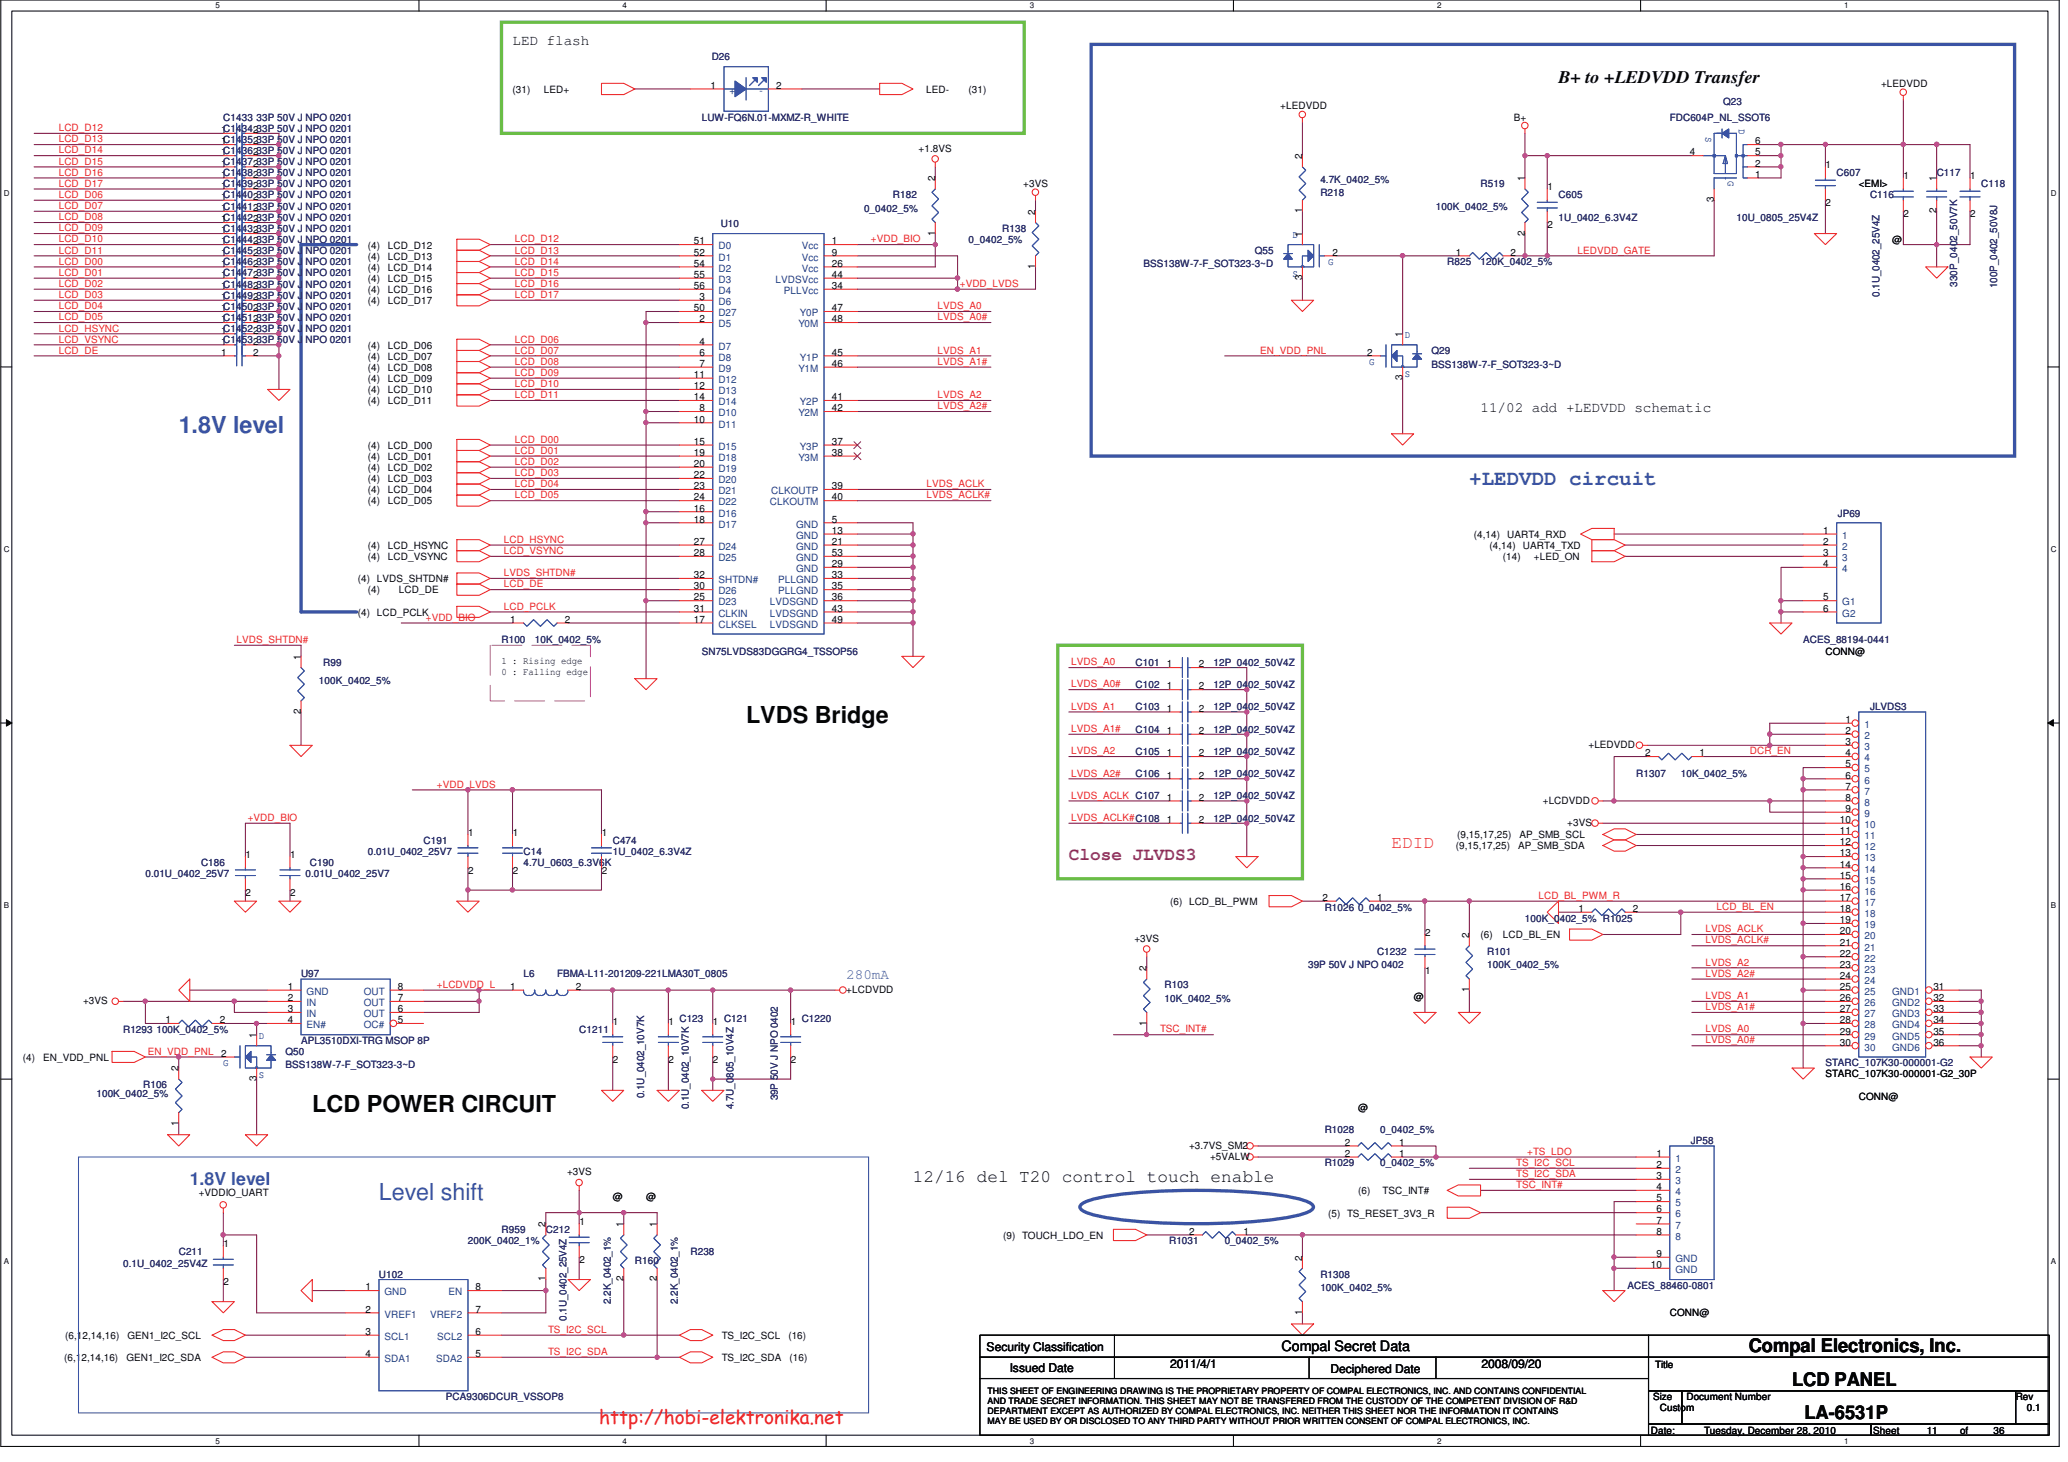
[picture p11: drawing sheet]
<svg xmlns="http://www.w3.org/2000/svg" width="420mm" height="297mm" viewBox="0 0 420 297" stroke-linecap="round" stroke-linejoin="round" font-family="sans-serif">
<defs><g id="words">
<g font-size="4.7" fill="#3a53a4">
<text x="36.3" y="88">1.8V level</text>
<text x="77" y="243.8">Level shift</text>
</g>
<g font-size="4.7" fill="#040505">
<text x="151.6" y="146.8">LVDS Bridge</text>
<text x="63.4" y="225.9">LCD POWER CIRCUIT</text>
</g>
<text font-size="4.3" fill="#3a53a4" x="298.5" y="98.5">+LEDVDD circuit</text>
<text font-size="3.9" fill="#ed2024" x="121.7" y="289.4">http://hobi-elektronika.net</text>
<g font-size="3.8" fill="#040505">
<text x="355.3" y="274.8">Compal Electronics, Inc.</text>
<text x="364.1" y="281.6">LCD PANEL</text>
<text x="366.6" y="288.3">LA-6531P</text>
</g>
<g font-size="3.6" fill="#040505">
<text x="316.6" y="16.8">B+ to +LEDVDD Transfer</text>
<text x="185.5" y="240.2">12/16 del T20 control touch enable</text>
</g>
<text font-size="3.6" fill="#ec2426" x="282.7" y="172.3">EDID</text>
<text font-size="3.6" fill="#7c287c" x="217.2" y="174.8">Close JLVDS3</text>
<text font-size="3.6" fill="#3a53a4" x="38.6" y="240.7">1.8V level</text>
<g font-size="2.9" fill="#040505">
<text x="104.1" y="9.1">LED flash</text>
<text x="300.8" y="83.7">11/02 add +LEDVDD schematic</text>
<text x="260.3" y="274.6">Compal Secret Data</text>
</g>
<text font-size="2.9" fill="#3a53a4" x="171.9" y="199">280mA</text>
<g font-size="2.5" fill="#040505">
<text x="200.4" y="274.4">Security Classification</text>
<text x="205.2" y="278.7">Issued Date</text>
<text x="237.7" y="278">2011/4/1</text>
<text x="270.3" y="278.9">Deciphered Date</text>
<text x="301" y="278">2008/09/20</text>
</g>
<g font-size="2" fill="#2d2d72">
<text x="144.6" y="12.3">D26</text>
<text x="350.1" y="21.3">Q23</text>
<text x="45.4" y="24.5">C1433 33P 50V J NPO 0201</text>
<text x="142.6" y="24.5">LUW-FQ6N.01-MXMZ-R_WHITE</text>
<text x="339.2" y="24.5">FDC604P_NL_SSOT6</text>
<text x="373.2" y="35.8">C607</text>
<text x="393.5" y="35.8">C117</text>
<text x="181.4" y="40.3">R182</text>
<text x="268.3" y="39.9">R218</text>
<text x="268.3" y="37.2">4.7K_0402_5%</text>
<text x="300.8" y="38.1">R519</text>
<text x="316.6" y="40.3">C605</text>
<text x="379.9" y="40.3">C116</text>
<text x="402.5" y="38.1">C118</text>
<text x="146.4" y="46.2">U10</text>
<text x="175.5" y="43">0_0402_5%</text>
<text x="203.6" y="47.1">R138</text>
<text x="291.7" y="42.6">100K_0402_5%</text>
<text x="316.6" y="44.8">1U_0402_6.3V4Z</text>
<text x="352.8" y="44.8">10U_0805_25V4Z</text>
<text x="196.8" y="49.4">0_0402_5%</text>
<text x="254.9" y="51.6">Q55</text>
<text x="294" y="53.9">R825</text>
<text x="300.8" y="53.9">120K_0402_5%</text>
<text x="232.3" y="54.3">BSS138W-7-F_SOT323-3~D</text>
<text x="397.7" y="58.3" transform="rotate(-90 397.7 58.3)">330P_0402_50V7K</text>
<text x="405.8" y="58.5" transform="rotate(-90 405.8 58.5)">100P_0402_50V8J</text>
<text x="381.8" y="60.3" transform="rotate(-90 381.8 60.3)">0.1U_0402_25V4Z</text>
<text x="290.9" y="72">Q29</text>
<text x="290.9" y="74.7">BSS138W-7-F_SOT323-3~D</text>
<text x="373.4" y="105">JP69</text>
<text x="101.9" y="130.7">R100</text>
<text x="108.7" y="130.7">10K_0402_5%</text>
<text x="366.3" y="130.7">ACES_88194-0441</text>
<text x="65.7" y="135.3">R99</text>
<text x="142.6" y="133">SN75LVDS83DGGRG4_TSSOP56</text>
<text x="230.7" y="135.3">C101</text>
<text x="246.5" y="135.3">12P_0402_50V4Z</text>
<text x="64.8" y="138.9">100K_0402_5%</text>
<text x="230.7" y="139.8">C102</text>
<text x="246.5" y="139.8">12P_0402_50V4Z</text>
<text x="230.7" y="144.3">C103</text>
<text x="230.7" y="148.8">C104</text>
<text x="246.5" y="144.3">12P_0402_50V4Z</text>
<text x="246.5" y="148.8">12P_0402_50V4Z</text>
<text x="379.9" y="144.3">JLVDS3</text>
<text x="230.7" y="153.3">C105</text>
<text x="246.5" y="153.3">12P_0402_50V4Z</text>
<text x="230.7" y="157.9">C106</text>
<text x="246.5" y="157.9">12P_0402_50V4Z</text>
<text x="332.4" y="157.9">R1307</text>
<text x="341.5" y="157.9">10K_0402_5%</text>
<text x="246.5" y="162.4">12P_0402_50V4Z</text>
<text x="246.5" y="166.9">12P_0402_50V4Z</text>
<text x="74.7" y="173.7">0.01U_0402_25V7</text>
<text x="86.1" y="171.4">C191</text>
<text x="106.4" y="173.7">C14</text>
<text x="124.5" y="171.4">C474</text>
<text x="124.5" y="173.7">1U_0402_6.3V4Z</text>
<text x="29.5" y="178.2">0.01U_0402_25V7</text>
<text x="40.8" y="175.9">C186</text>
<text x="62.1" y="178.2">0.01U_0402_25V7</text>
<text x="63" y="175.9">C190</text>
<text x="106.4" y="175.9">4.7U_0603_6.3V6K</text>
<text x="269.1" y="185">R1026 0_0402_5%</text>
<text x="309.8" y="187.2">100K_0402_5% R1025</text>
<text x="265.8" y="196.8">39P 50V J NPO 0402</text>
<text x="279.8" y="194.1">C1232</text>
<text x="302.2" y="194.1">R101</text>
<text x="302.2" y="196.8">100K_0402_5%</text>
<text x="61.2" y="198.5">U97</text>
<text x="106.4" y="198.5">L6</text>
<text x="113.2" y="198.5">FBMA-L11-201209-221LMA30T_0805</text>
<text x="236.6" y="200.8">R103</text>
<text x="236.6" y="203.5">10K_0402_5%</text>
<text x="25" y="209.8">R1293 100K_0402_5%</text>
<text x="117.7" y="209.8">C1211</text>
<text x="138" y="207.6">C123</text>
<text x="147.1" y="207.6">C121</text>
<text x="162.9" y="207.6">C1220</text>
<text x="58" y="214.4">Q50</text>
<text x="61.2" y="212.1">APL3510DXI-TRG MSOP 8P</text>
<text x="29.1" y="221.1">R106</text>
<text x="58" y="217.1">BSS138W-7-F_SOT323-3~D</text>
<text x="370.9" y="216.7">STARC_107K30-000001-G2</text>
<text x="19.6" y="223">100K_0402_5%</text>
<text x="130.9" y="223.1" transform="rotate(-90 130.9 223.1)">0.1U_0402_10V7K</text>
<text x="139.9" y="225.4" transform="rotate(-90 139.9 225.4)">0.1U_0402_10V7K</text>
<text x="149" y="225.4" transform="rotate(-90 149 225.4)">4.7U_0805_10V4Z</text>
<text x="158" y="223.6" transform="rotate(-90 158 223.6)">39P 50V J NPO 0402</text>
<text x="269.1" y="230.2">R1028</text>
<text x="280.4" y="230.2">0_0402_5%</text>
<text x="343.5" y="232.5">JP58</text>
<text x="269.1" y="237">R1029</text>
<text x="280.4" y="237">0_0402_5%</text>
<text x="101.9" y="250.6">R959</text>
<text x="110.9" y="250.6">C212</text>
<text x="25" y="257.3">0.1U_0402_25V4Z</text>
<text x="36.3" y="255.1">C211</text>
<text x="95.1" y="252.8">200K_0402_1%</text>
<text x="129" y="256.9">R160</text>
<text x="140.3" y="255.1">R238</text>
<text x="237.5" y="252.8">R1031</text>
<text x="248.8" y="252.8">0_0402_5%</text>
<text x="77" y="259.6">U102</text>
<text x="268.3" y="259.6">R1308</text>
<text x="268.3" y="262.3">100K_0402_5%</text>
<text x="330.7" y="261.9">ACES_88460-0801</text>
<text x="115.1" y="268.3" transform="rotate(-90 115.1 268.3)">0.1U_0402_25V4Z</text>
<text x="124.1" y="264.9" transform="rotate(-90 124.1 264.9)">2.2K_0402_1%</text>
<text x="137.7" y="264.9" transform="rotate(-90 137.7 264.9)">2.2K_0402_1%</text>
<text x="90.6" y="284.5">PCA9306DCUR_VSSOP8</text>
</g>
<g font-size="2" fill="#040505">
<text x="382.2" y="17.7">+LEDVDD</text>
<text x="104.1" y="18.8">(31)</text>
<text x="110.5" y="18.8">LED+</text>
<text x="144.4" y="18">1</text>
<text x="157.7" y="18">2</text>
<text x="188.2" y="18.8">LED-</text>
<text x="196.8" y="18.8">(31)</text>
<text x="260.1" y="22.2">+LEDVDD</text>
<text x="44.9" y="27.1">1C1434 33P 50V J NPO 0201</text>
<text x="44.9" y="29.3">1C1435 33P 50V J NPO 0201</text>
<text x="51.4" y="27.1">2</text>
<text x="51.4" y="29.3">2</text>
<text x="307.6" y="24.5">B+</text>
<text x="356.6" y="29.3">6</text>
<text x="44.9" y="31.6">1C1436 33P 50V J NPO 0201</text>
<text x="44.9" y="33.9">1C1437 33P 50V J NPO 0201</text>
<text x="51.4" y="31.6">2</text>
<text x="51.4" y="33.9">2</text>
<text x="186.6" y="30.8">+1.8VS</text>
<text x="264.6" y="32.3" transform="rotate(-90 264.6 32.3)">2</text>
<text x="343.3" y="31.6">4</text>
<text x="356.6" y="33.9">2</text>
<text x="356.6" y="31.6">5</text>
<text x="370.9" y="34.2">1</text>
<text x="44.9" y="36.1">1C1438 33P 50V J NPO 0201</text>
<text x="44.9" y="38.4">1C1439 33P 50V J NPO 0201</text>
<text x="44.9" y="40.6">1C1440 33P 50V J NPO 0201</text>
<text x="51.4" y="36.1">2</text>
<text x="51.4" y="38.4">2</text>
<text x="51.4" y="40.6">2</text>
<text x="190" y="36.8" transform="rotate(-90 190 36.8)">2</text>
<text x="207.9" y="38.1">+3VS</text>
<text x="309.8" y="36.8" transform="rotate(-90 309.8 36.8)">1</text>
<text x="314.4" y="38.7">1</text>
<text x="348.2" y="41.1" transform="rotate(-90 348.2 41.1)">3</text>
<text x="356.6" y="36.1">1</text>
<text x="370.9" y="41.9">2</text>
<text x="377.6" y="38.1">&lt;EMI&gt;</text>
<text x="386.7" y="36.4">1</text>
<text x="393.4" y="36.8" transform="rotate(-90 393.4 36.8)">1</text>
<text x="400.3" y="36.4">1</text>
<text x="44.9" y="47.4">1C1443 33P 50V J NPO 0201</text>
<text x="44.9" y="42.9">1C1441 33P 50V J NPO 0201</text>
<text x="44.9" y="45.2">1C1442 33P 50V J NPO 0201</text>
<text x="51.4" y="47.4">2</text>
<text x="51.4" y="42.9">2</text>
<text x="51.4" y="45.2">2</text>
<text x="190" y="47.9" transform="rotate(-90 190 47.9)">1</text>
<text x="210.3" y="43.6" transform="rotate(-90 210.3 43.6)">2</text>
<text x="264.6" y="43.3" transform="rotate(-90 264.6 43.3)">1</text>
<text x="309.8" y="47.9" transform="rotate(-90 309.8 47.9)">2</text>
<text x="314.4" y="46.4">2</text>
<text x="386.7" y="44.2">2</text>
<text x="393.4" y="43.3" transform="rotate(-90 393.4 43.3)">2</text>
<text x="400.3" y="44.2">2</text>
<text x="44.9" y="49.7">1C1444 33P 50V J NPO 0201</text>
<text x="44.9" y="51.9">1C1445 33P 50V J NPO 0201</text>
<text x="51.4" y="49.7">2</text>
<text x="51.4" y="51.9">2</text>
<text x="74.7" y="50.5">(4)</text>
<text x="74.7" y="52.7">(4)</text>
<text x="78.8" y="50.5">LCD_D12</text>
<text x="78.8" y="52.7">LCD_D13</text>
<text x="141" y="49.7">51</text>
<text x="141" y="51.9">52</text>
<text x="169" y="49.7">1</text>
<text x="169" y="51.9">9</text>
<text x="264.6" y="48.1" transform="rotate(-90 264.6 48.1)">1</text>
<text x="270.7" y="51.9">2</text>
<text x="295.8" y="51.9">1</text>
<text x="306.9" y="51.9">2</text>
<text x="384.5" y="49.4">@</text>
<text x="44.9" y="54.2">1C1446 33P 50V J NPO 0201</text>
<text x="44.9" y="56.5">1C1447 33P 50V J NPO 0201</text>
<text x="44.9" y="58.7">1C1448 33P 50V J NPO 0201</text>
<text x="51.4" y="54.2">2</text>
<text x="51.4" y="56.5">2</text>
<text x="51.4" y="58.7">2</text>
<text x="74.7" y="55">(4)</text>
<text x="74.7" y="57.3">(4)</text>
<text x="74.7" y="59.5">(4)</text>
<text x="78.8" y="55">LCD_D14</text>
<text x="78.8" y="57.3">LCD_D15</text>
<text x="78.8" y="59.5">LCD_D16</text>
<text x="141" y="54.2">54</text>
<text x="141" y="56.5">55</text>
<text x="141" y="58.7">56</text>
<text x="169" y="56.5">44</text>
<text x="169" y="54.2">26</text>
<text x="169" y="58.7">34</text>
<text x="210.3" y="54.7" transform="rotate(-90 210.3 54.7)">1</text>
<text x="264.6" y="56.9" transform="rotate(-90 264.6 56.9)">3</text>
<text x="44.9" y="61">1C1449 33P 50V J NPO 0201</text>
<text x="44.9" y="63.2">1C1450 33P 50V J NPO 0201</text>
<text x="44.9" y="65.5">1C1451 33P 50V J NPO 0201</text>
<text x="51.4" y="61">2</text>
<text x="51.4" y="63.2">2</text>
<text x="51.4" y="65.5">2</text>
<text x="74.7" y="61.8">(4)</text>
<text x="78.8" y="61.8">LCD_D17</text>
<text x="141" y="63.2">50</text>
<text x="142.1" y="61">3</text>
<text x="142.1" y="65.5">2</text>
<text x="169" y="65.5">48</text>
<text x="169" y="63.2">47</text>
<text x="44.9" y="67.8">1C1452 33P 50V J NPO 0201</text>
<text x="44.9" y="70">1C1453 33P 50V J NPO 0201</text>
<text x="51.4" y="67.8">2</text>
<text x="51.4" y="70">2</text>
<text x="74.7" y="70.8">(4)</text>
<text x="78.8" y="70.8">LCD_D06</text>
<text x="142.1" y="70">4</text>
<text x="284.9" y="68.5" transform="rotate(-90 284.9 68.5)">1</text>
<text x="44.9" y="72.3">1</text>
<text x="51.4" y="72.3">2</text>
<text x="74.7" y="73.1">(4)</text>
<text x="74.7" y="75.4">(4)</text>
<text x="74.7" y="77.6">(4)</text>
<text x="78.8" y="73.1">LCD_D07</text>
<text x="78.8" y="75.4">LCD_D08</text>
<text x="78.8" y="77.6">LCD_D09</text>
<text x="141" y="76.8">11</text>
<text x="142.1" y="72.3">6</text>
<text x="142.1" y="74.5">7</text>
<text x="169" y="74.5">46</text>
<text x="169" y="72.3">45</text>
<text x="277.7" y="72.3">2</text>
<text x="284.9" y="77.3" transform="rotate(-90 284.9 77.3)">3</text>
<text x="74.7" y="79.9">(4)</text>
<text x="74.7" y="82.1">(4)</text>
<text x="78.8" y="79.9">LCD_D10</text>
<text x="78.8" y="82.1">LCD_D11</text>
<text x="141" y="79.1">12</text>
<text x="141" y="81.3">14</text>
<text x="142.1" y="83.6">8</text>
<text x="169" y="83.6">42</text>
<text x="169" y="81.3">41</text>
<text x="141" y="85.9">10</text>
<text x="74.7" y="91.2">(4)</text>
<text x="74.7" y="93.4">(4)</text>
<text x="74.7" y="95.7">(4)</text>
<text x="78.8" y="91.2">LCD_D00</text>
<text x="78.8" y="93.4">LCD_D01</text>
<text x="78.8" y="95.7">LCD_D02</text>
<text x="141" y="90.4">15</text>
<text x="141" y="92.6">19</text>
<text x="141" y="94.9">20</text>
<text x="169" y="92.6">38</text>
<text x="169" y="90.4">37</text>
<text x="74.7" y="98">(4)</text>
<text x="74.7" y="100.2">(4)</text>
<text x="78.8" y="98">LCD_D03</text>
<text x="78.8" y="100.2">LCD_D04</text>
<text x="141" y="97.2">22</text>
<text x="141" y="99.4">23</text>
<text x="141" y="101.7">24</text>
<text x="169" y="99.4">39</text>
<text x="169" y="101.7">40</text>
<text x="74.7" y="102.5">(4)</text>
<text x="78.8" y="102.5">LCD_D05</text>
<text x="141" y="103.9">16</text>
<text x="141" y="106.2">18</text>
<text x="169" y="106.2">5</text>
<text x="74.7" y="113.8">(4)</text>
<text x="74.7" y="111.5">(4)</text>
<text x="78.8" y="113.8">LCD_VSYNC</text>
<text x="78.8" y="111.5">LCD_HSYNC</text>
<text x="141" y="113">28</text>
<text x="141" y="110.7">27</text>
<text x="169" y="108.5">13</text>
<text x="169" y="110.7">21</text>
<text x="169" y="113">53</text>
<text x="299.5" y="109.3">(4,14)</text>
<text x="302.6" y="111.5">(4,14)</text>
<text x="305.3" y="113.8">(14)</text>
<text x="306.2" y="109.3">UART4_RXD</text>
<text x="309.4" y="111.5">UART4_TXD</text>
<text x="311.6" y="113.8">+LED_ON</text>
<text x="370.4" y="110.7">2</text>
<text x="370.4" y="108.5">1</text>
<text x="370.4" y="113">3</text>
<text x="72.7" y="118.3">(4) LVDS_SHTDN#</text>
<text x="141" y="119.8">30</text>
<text x="141" y="117.5">32</text>
<text x="169" y="115.2">29</text>
<text x="169" y="117.5">33</text>
<text x="169" y="119.8">35</text>
<text x="370.4" y="115.2">4</text>
<text x="72.7" y="125.1">(4) LCD_PCLK</text>
<text x="74.7" y="120.6">(4)</text>
<text x="81.1" y="120.6">LCD_DE</text>
<text x="141" y="122">25</text>
<text x="141" y="124.3">31</text>
<text x="169" y="122">36</text>
<text x="169" y="124.3">43</text>
<text x="370.4" y="122">5</text>
<text x="370.4" y="124.3">6</text>
<text x="103.7" y="126.5">1</text>
<text x="114.8" y="126.5">2</text>
<text x="141" y="126.5">17</text>
<text x="169" y="126.5">49</text>
<text x="61.1" y="134.1" transform="rotate(-90 61.1 134.1)">1</text>
<text x="101.9" y="134.9">1 : Rising edge</text>
<text x="101.9" y="137.2">0 : Falling edge</text>
<text x="237.1" y="135.6">1</text>
<text x="243.6" y="135.6">2</text>
<text x="370.9" y="133">CONN@</text>
<text x="237.1" y="140.1">1</text>
<text x="243.6" y="140.1">2</text>
<text x="61.1" y="145.1" transform="rotate(-90 61.1 145.1)">2</text>
<text x="237.1" y="144.6">1</text>
<text x="237.1" y="149.1">1</text>
<text x="243.6" y="144.6">2</text>
<text x="243.6" y="149.1">2</text>
<text x="374.9" y="146.9">1</text>
<text x="374.9" y="149.1">2</text>
<text x="237.1" y="153.7">1</text>
<text x="243.6" y="153.7">2</text>
<text x="322.7" y="152">+LEDVDD</text>
<text x="334.3" y="153.7">2</text>
<text x="345.3" y="153.7">1</text>
<text x="374.9" y="151.4">3</text>
<text x="374.9" y="153.7">4</text>
<text x="374.9" y="155.9">5</text>
<text x="237.1" y="158.2">1</text>
<text x="243.6" y="158.2">2</text>
<text x="374.9" y="158.2">6</text>
<text x="374.9" y="160.4">7</text>
<text x="237.1" y="162.7">1</text>
<text x="237.1" y="167.2">1</text>
<text x="243.6" y="162.7">2</text>
<text x="243.6" y="167.2">2</text>
<text x="313.5" y="163.3">+LCDVDD</text>
<text x="318.4" y="167.8">+3VS</text>
<text x="373.8" y="167.2">10</text>
<text x="374.9" y="162.7">8</text>
<text x="374.9" y="165">9</text>
<text x="95.1" y="169.8">1</text>
<text x="104.2" y="169.8">1</text>
<text x="122.2" y="169.8">1</text>
<text x="295.8" y="172.6">(9,15,17,25)</text>
<text x="296.1" y="170.3">(9,15,17,25)</text>
<text x="308.5" y="172.6">AP_SMB_SDA</text>
<text x="308.7" y="170.3">AP_SMB_SCL</text>
<text x="373.8" y="169.5">11</text>
<text x="373.8" y="171.7">12</text>
<text x="373.8" y="174">13</text>
<text x="49.9" y="174.3">1</text>
<text x="59" y="174.3">1</text>
<text x="95.1" y="177.5">2</text>
<text x="104.2" y="177.5">2</text>
<text x="122.2" y="177.5">2</text>
<text x="373.8" y="176.3">14</text>
<text x="373.8" y="178.5">15</text>
<text x="49.9" y="182">2</text>
<text x="59" y="182">2</text>
<text x="237.7" y="183.9">(6) LCD_BL_PWM</text>
<text x="268.7" y="183">2</text>
<text x="279.8" y="183">1</text>
<text x="320.7" y="185.3">1</text>
<text x="331.8" y="185.3">2</text>
<text x="373.8" y="180.8">16</text>
<text x="373.8" y="183">17</text>
<text x="373.8" y="185.3">18</text>
<text x="230.5" y="191.3">+3VS</text>
<text x="289.5" y="190.2">2</text>
<text x="298.5" y="190.6" transform="rotate(-90 298.5 190.6)">2</text>
<text x="300.8" y="190.7">(6)</text>
<text x="305.3" y="190.7">LCD_BL_EN</text>
<text x="373.8" y="187.6">19</text>
<text x="373.8" y="189.8">20</text>
<text x="232.9" y="197.4" transform="rotate(-90 232.9 197.4)">2</text>
<text x="289.5" y="197.9">1</text>
<text x="373.8" y="192.1">21</text>
<text x="373.8" y="194.4">22</text>
<text x="373.8" y="196.6">23</text>
<text x="58.5" y="201.1">1</text>
<text x="58.5" y="203.4">2</text>
<text x="80.8" y="201.1">8</text>
<text x="80.8" y="203.4">7</text>
<text x="103.7" y="201.1">1</text>
<text x="117" y="201.1">2</text>
<text x="171.9" y="201.7">+LCDVDD</text>
<text x="287.2" y="203.1">@</text>
<text x="298.5" y="201.6" transform="rotate(-90 298.5 201.6)">1</text>
<text x="373.8" y="198.9">24</text>
<text x="373.8" y="201.1">25</text>
<text x="373.8" y="203.4">26</text>
<text x="392.8" y="201.1">31</text>
<text x="392.8" y="203.4">32</text>
<text x="16.9" y="204">+3VS</text>
<text x="33.6" y="207.9">1</text>
<text x="44.7" y="207.9">2</text>
<text x="58.5" y="205.7">3</text>
<text x="58.5" y="207.9">4</text>
<text x="80.8" y="205.7">6</text>
<text x="80.8" y="207.9">5</text>
<text x="124.5" y="208.2">1</text>
<text x="135.8" y="208.2">1</text>
<text x="144.9" y="208.2">1</text>
<text x="160.7" y="208.2">1</text>
<text x="232.9" y="208.4" transform="rotate(-90 232.9 208.4)">1</text>
<text x="373.8" y="205.7">27</text>
<text x="373.8" y="207.9">28</text>
<text x="392.8" y="205.7">33</text>
<text x="392.8" y="207.9">34</text>
<text x="4.6" y="215.5">(4)</text>
<text x="8.8" y="215.5">EN_VDD_PNL</text>
<text x="44.9" y="214.7">2</text>
<text x="52.1" y="210.9" transform="rotate(-90 52.1 210.9)">1</text>
<text x="124.5" y="215.9">2</text>
<text x="135.8" y="215.9">2</text>
<text x="144.9" y="215.9">2</text>
<text x="160.7" y="215.9">2</text>
<text x="373.8" y="210.2">29</text>
<text x="373.8" y="212.4">30</text>
<text x="392.8" y="210.2">35</text>
<text x="392.8" y="212.4">36</text>
<text x="36.3" y="217.7" transform="rotate(-90 36.3 217.7)">2</text>
<text x="52.1" y="219.7" transform="rotate(-90 52.1 219.7)">3</text>
<text x="370.9" y="218.9">STARC_107K30-000001-G2_30P</text>
<text x="275.9" y="225.7">@</text>
<text x="377.6" y="223.4">CONN@</text>
<text x="36.3" y="228.7" transform="rotate(-90 36.3 228.7)">1</text>
<text x="241.6" y="233.4">+3.7VS_SM2</text>
<text x="273.2" y="232.8">2</text>
<text x="284.3" y="232.8">1</text>
<text x="115.2" y="238.8">+3VS</text>
<text x="245.9" y="235.6">+5VALW</text>
<text x="273.2" y="235">2</text>
<text x="284.3" y="235">1</text>
<text x="336.5" y="235">1</text>
<text x="336.5" y="239.6">3</text>
<text x="336.5" y="237.3">2</text>
<text x="40.4" y="243.1">+VDDIO_UART</text>
<text x="124.5" y="243.8">@</text>
<text x="131.3" y="243.8">@</text>
<text x="275.9" y="242.7">(6)</text>
<text x="280.9" y="242.7">TSC_INT#</text>
<text x="336.5" y="241.8">4</text>
<text x="336.5" y="244.1">5</text>
<text x="110.9" y="249.3" transform="rotate(-90 110.9 249.3)">2</text>
<text x="117.7" y="248.9">1</text>
<text x="126.7" y="249.3" transform="rotate(-90 126.7 249.3)">1</text>
<text x="133.5" y="249.3" transform="rotate(-90 133.5 249.3)">1</text>
<text x="203.8" y="251.7">(9) TOUCH_LDO_EN</text>
<text x="241.6" y="250.9">2</text>
<text x="252.6" y="250.9">1</text>
<text x="269.8" y="247.2">(5) TS_RESET_3V3_R</text>
<text x="336.5" y="246.3">6</text>
<text x="336.5" y="250.9">8</text>
<text x="336.5" y="248.6">7</text>
<text x="45.4" y="253.4">1</text>
<text x="117.7" y="256.6">2</text>
<text x="264.6" y="256.1" transform="rotate(-90 264.6 256.1)">2</text>
<text x="335.4" y="257.6">10</text>
<text x="336.5" y="255.4">9</text>
<text x="45.4" y="261.2">2</text>
<text x="74.3" y="262.2">1</text>
<text x="96.6" y="262.2">8</text>
<text x="110.9" y="260.3" transform="rotate(-90 110.9 260.3)">1</text>
<text x="126.7" y="260.3" transform="rotate(-90 126.7 260.3)">2</text>
<text x="133.5" y="260.3" transform="rotate(-90 133.5 260.3)">2</text>
<text x="74.3" y="266.7">2</text>
<text x="96.6" y="266.7">7</text>
<text x="264.6" y="267.1" transform="rotate(-90 264.6 267.1)">1</text>
<text x="339.2" y="267.3">CONN@</text>
<text x="13.2" y="272">(6,12,14,16)</text>
<text x="25.9" y="272">GEN1_I2C_SCL</text>
<text x="74.3" y="271.2">3</text>
<text x="74.3" y="275.7">4</text>
<text x="96.6" y="275.7">5</text>
<text x="96.6" y="271.2">6</text>
<text x="146.6" y="272">TS_I2C_SCL</text>
<text x="160.2" y="272">(16)</text>
<text x="13" y="276.6">(6,12,14,16)</text>
<text x="25.7" y="276.6">GEN1_I2C_SDA</text>
<text x="146.6" y="276.6">TS_I2C_SDA</text>
<text x="160.4" y="276.6">(16)</text>
<text x="336.3" y="277.9">Title</text>
<text x="335.9" y="284.5">Size</text>
<text x="337.2" y="286.7">Custom</text>
<text x="342.6" y="284.5">Document Number</text>
<text x="409.5" y="284.5">Rev</text>
<text x="411.8" y="286.7">0.1</text>
<text x="335.4" y="291.3">Date:</text>
<text x="346.2" y="291.3">Tuesday, December 28, 2010</text>
<text x="380.6" y="291.3">Sheet</text>
<text x="391.4" y="291.3">11</text>
<text x="398.2" y="291.3">of</text>
<text x="405" y="291.3">36</text>
</g>
<g font-size="2" fill="#1d437e">
<text x="148.2" y="19">+</text>
<text x="154.3" y="19">-</text>
<text x="146" y="50.7">D0</text>
<text x="146" y="53">D1</text>
<text x="162.9" y="50.7">Vcc</text>
<text x="162.9" y="53">Vcc</text>
<text x="146" y="55.2">D2</text>
<text x="146" y="57.5">D3</text>
<text x="146" y="59.7">D4</text>
<text x="157.6" y="57.5">LVDSVcc</text>
<text x="159.2" y="59.7">PLLVcc</text>
<text x="162.9" y="55.2">Vcc</text>
<text x="146" y="62">D6</text>
<text x="146" y="64.3">D27</text>
<text x="162.5" y="64.3">Y0P</text>
<text x="146" y="66.5">D5</text>
<text x="146" y="71">D7</text>
<text x="162.2" y="66.5">Y0M</text>
<text x="146" y="73.3">D8</text>
<text x="146" y="75.6">D9</text>
<text x="146" y="77.8">D12</text>
<text x="162.2" y="75.6">Y1M</text>
<text x="162.5" y="73.3">Y1P</text>
<text x="146" y="80.1">D13</text>
<text x="146" y="82.3">D14</text>
<text x="162.5" y="82.3">Y2P</text>
<text x="146" y="84.6">D10</text>
<text x="146" y="86.9">D11</text>
<text x="162.2" y="84.6">Y2M</text>
<text x="146" y="91.4">D15</text>
<text x="146" y="93.6">D18</text>
<text x="146" y="95.9">D19</text>
<text x="162.2" y="93.6">Y3M</text>
<text x="162.5" y="91.4">Y3P</text>
<text x="146" y="98.2">D20</text>
<text x="146" y="100.4">D21</text>
<text x="156.7" y="100.4">CLKOUTP</text>
<text x="146" y="102.7">D22</text>
<text x="146" y="104.9">D16</text>
<text x="146" y="107.2">D17</text>
<text x="156.4" y="102.7">CLKOUTM</text>
<text x="161.7" y="107.2">GND</text>
<text x="146" y="111.7">D24</text>
<text x="161.7" y="109.5">GND</text>
<text x="161.7" y="111.7">GND</text>
<text x="374.3" y="111.7">2</text>
<text x="374.3" y="109.5">1</text>
<text x="146" y="114">D25</text>
<text x="146" y="118.5">SHTDN#</text>
<text x="158.1" y="118.5">PLLGND</text>
<text x="161.7" y="114">GND</text>
<text x="161.7" y="116.2">GND</text>
<text x="374.3" y="116.2">4</text>
<text x="374.3" y="114">3</text>
<text x="146" y="120.8">D26</text>
<text x="146" y="123">D23</text>
<text x="146" y="125.3">CLKIN</text>
<text x="156.4" y="123">LVDSGND</text>
<text x="156.4" y="125.3">LVDSGND</text>
<text x="158.1" y="120.8">PLLGND</text>
<text x="374.3" y="123">G1</text>
<text x="374.3" y="125.3">G2</text>
<text x="146" y="127.6">CLKSEL</text>
<text x="156.4" y="127.6">LVDSGND</text>
<text x="378.8" y="147.9">1</text>
<text x="378.8" y="150.2">2</text>
<text x="378.8" y="152.4">3</text>
<text x="378.8" y="154.7">4</text>
<text x="378.8" y="156.9">5</text>
<text x="378.8" y="159.2">6</text>
<text x="378.8" y="161.5">7</text>
<text x="378.8" y="163.7">8</text>
<text x="378.8" y="166">9</text>
<text x="378.8" y="168.2">10</text>
<text x="378.8" y="170.5">11</text>
<text x="378.8" y="172.8">12</text>
<text x="378.8" y="175">13</text>
<text x="378.8" y="177.3">14</text>
<text x="378.8" y="179.5">15</text>
<text x="378.8" y="181.8">16</text>
<text x="378.8" y="184.1">17</text>
<text x="378.8" y="186.3">18</text>
<text x="378.8" y="188.6">19</text>
<text x="378.8" y="190.8">20</text>
<text x="378.8" y="193.1">21</text>
<text x="378.8" y="195.4">22</text>
<text x="378.8" y="197.6">23</text>
<text x="62.3" y="202.1">GND</text>
<text x="73.9" y="202.1">OUT</text>
<text x="378.8" y="199.9">24</text>
<text x="378.8" y="202.1">25</text>
<text x="384.4" y="202.1">GND1</text>
<text x="62.3" y="204.4">IN</text>
<text x="62.3" y="206.7">IN</text>
<text x="62.3" y="208.9">EN#</text>
<text x="73.9" y="206.7">OUT</text>
<text x="73.9" y="204.4">OUT</text>
<text x="73.9" y="208.9">OC#</text>
<text x="378.8" y="204.4">26</text>
<text x="378.8" y="206.7">27</text>
<text x="378.8" y="208.9">28</text>
<text x="384.4" y="204.4">GND2</text>
<text x="384.4" y="206.7">GND3</text>
<text x="384.4" y="208.9">GND4</text>
<text x="378.8" y="211.2">29</text>
<text x="378.8" y="213.4">30</text>
<text x="384.4" y="211.2">GND5</text>
<text x="384.4" y="213.4">GND6</text>
<text x="340.4" y="236.1">1</text>
<text x="340.4" y="238.3">2</text>
<text x="340.4" y="240.6">3</text>
<text x="340.4" y="242.8">4</text>
<text x="340.4" y="245.1">5</text>
<text x="340.4" y="247.4">6</text>
<text x="340.4" y="251.9">8</text>
<text x="340.4" y="249.6">7</text>
<text x="340.4" y="256.4">GND</text>
<text x="78.1" y="263.2">GND</text>
<text x="91.1" y="263.2">EN</text>
<text x="340.4" y="258.7">GND</text>
<text x="78.1" y="267.7">VREF1</text>
<text x="87.4" y="267.7">VREF2</text>
<text x="78.1" y="272.2">SCL1</text>
<text x="88.8" y="272.2">SCL2</text>
<text x="78.1" y="276.7">SDA1</text>
<text x="88.6" y="276.7">SDA2</text>
</g>
<g font-size="2" fill="#ec2426">
<text x="11.9" y="26.6">LCD_D12</text>
<text x="11.9" y="28.9">LCD_D13</text>
<text x="11.9" y="31.2">LCD_D14</text>
<text x="11.9" y="33.4">LCD_D15</text>
<text x="11.9" y="35.7">LCD_D16</text>
<text x="11.9" y="40.2">LCD_D06</text>
<text x="11.9" y="37.9">LCD_D17</text>
<text x="11.9" y="44.7">LCD_D08</text>
<text x="11.9" y="42.5">LCD_D07</text>
<text x="11.9" y="47">LCD_D09</text>
<text x="11.9" y="51.5">LCD_D11</text>
<text x="11.9" y="49.2">LCD_D10</text>
<text x="11.9" y="53.8">LCD_D00</text>
<text x="104.6" y="49.2">LCD_D12</text>
<text x="104.6" y="51.5">LCD_D13</text>
<text x="104.6" y="53.8">LCD_D14</text>
<text x="176.9" y="49.2">+VDD_BIO</text>
<text x="320.5" y="51.5">LEDVDD_GATE</text>
<text x="11.9" y="56">LCD_D01</text>
<text x="11.9" y="58.3">LCD_D02</text>
<text x="104.6" y="56">LCD_D15</text>
<text x="104.6" y="58.3">LCD_D16</text>
<text x="195" y="58.3">+VDD_LVDS</text>
<text x="11.9" y="60.5">LCD_D03</text>
<text x="11.9" y="62.8">LCD_D04</text>
<text x="11.9" y="65.1">LCD_D05</text>
<text x="104.6" y="60.5">LCD_D17</text>
<text x="190.5" y="65.1">LVDS_A0#</text>
<text x="190.5" y="62.8">LVDS_A0</text>
<text x="11.9" y="71.8">LCD_DE</text>
<text x="11.9" y="67.4">LCD_HSYNC</text>
<text x="11.9" y="69.6">LCD_VSYNC</text>
<text x="104.6" y="69.6">LCD_D06</text>
<text x="104.6" y="71.8">LCD_D07</text>
<text x="190.5" y="71.8">LVDS_A1</text>
<text x="256.1" y="71.8">EN_VDD_PNL</text>
<text x="104.6" y="74.1">LCD_D08</text>
<text x="104.6" y="76.4">LCD_D09</text>
<text x="190.5" y="74.1">LVDS_A1#</text>
<text x="104.6" y="80.9">LCD_D11</text>
<text x="104.6" y="78.7">LCD_D10</text>
<text x="190.5" y="80.9">LVDS_A2</text>
<text x="190.5" y="83.1">LVDS_A2#</text>
<text x="104.6" y="90">LCD_D00</text>
<text x="104.6" y="92.2">LCD_D01</text>
<text x="104.6" y="94.4">LCD_D02</text>
<text x="104.6" y="96.7">LCD_D03</text>
<text x="104.6" y="99">LCD_D04</text>
<text x="104.6" y="101.3">LCD_D05</text>
<text x="188.2" y="101.3">LVDS_ACLK#</text>
<text x="188.2" y="99">LVDS_ACLK</text>
<text x="102.4" y="110.3">LCD_HSYNC</text>
<text x="102.4" y="112.6">LCD_VSYNC</text>
<text x="102.4" y="119.3">LCD_DE</text>
<text x="102.4" y="117.1">LVDS_SHTDN#</text>
<text x="102.4" y="123.9">LCD_PCLK</text>
<text x="48.1" y="130.6">LVDS_SHTDN#</text>
<text x="86.5" y="126.1">+VDD_BIO</text>
<text x="217.6" y="135.2">LVDS_A0</text>
<text x="217.6" y="139.7">LVDS_A0#</text>
<text x="217.6" y="144.2">LVDS_A1</text>
<text x="217.6" y="148.7">LVDS_A1#</text>
<text x="217.6" y="153.2">LVDS_A2</text>
<text x="355.5" y="153.2">DCR_EN</text>
<text x="88.8" y="160">+VDD_LVDS</text>
<text x="217.6" y="157.8">LVDS_A2#</text>
<text x="50.3" y="166.8">+VDD_BIO</text>
<text x="217.6" y="166.8">LVDS_ACLK#C108</text>
<text x="217.6" y="162.3">LVDS_ACLK C107</text>
<text x="312.6" y="182.6">LCD_BL_PWM_R</text>
<text x="348.7" y="184.9">LCD_BL_EN</text>
<text x="346.5" y="191.7">LVDS_ACLK#</text>
<text x="346.5" y="189.4">LVDS_ACLK</text>
<text x="346.5" y="196.2">LVDS_A2</text>
<text x="88.8" y="200.7">+LCDVDD_L</text>
<text x="346.5" y="203">LVDS_A1</text>
<text x="346.5" y="198.5">LVDS_A2#</text>
<text x="235.7" y="209.8">TSC_INT#</text>
<text x="346.5" y="209.8">LVDS_A0</text>
<text x="346.5" y="205.2">LVDS_A1#</text>
<text x="30" y="214.3">EN_VDD_PNL</text>
<text x="346.5" y="212">LVDS_A0#</text>
<text x="308" y="236.9">TS_I2C_SCL</text>
<text x="308" y="239.1">TS_I2C_SDA</text>
<text x="310.3" y="234.6">+TS_LDO</text>
<text x="308" y="241.4">TSC_INT#</text>
<text x="111.4" y="270.8">TS_I2C_SCL</text>
<text x="111.4" y="275.3">TS_I2C_SDA</text>
</g>
<g font-size="2" fill="#3a53a4">
<text x="346.5" y="27.8" transform="rotate(90 346.5 27.8)">S</text>
<text x="353.3" y="26.2" transform="rotate(90 353.3 26.2)">D</text>
<text x="351.1" y="36.8" transform="rotate(90 351.1 36.8)">G</text>
<text x="262.6" y="48.3">D</text>
<text x="269.8" y="53.8">G</text>
<text x="262.6" y="56.3">S</text>
<text x="285.4" y="68.7">D</text>
<text x="278.2" y="74.1">G</text>
<text x="285.4" y="76.6">S</text>
<text x="52.6" y="211.1">D</text>
<text x="45.4" y="216.5">G</text>
<text x="52.6" y="219">S</text>
</g>
<g font-size="1.8" fill="#040505">
<text x="200.6" y="283.3">THIS SHEET OF ENGINEERING DRAWING IS THE PROPRIETARY PROPERTY OF COMPAL ELECTRONICS, INC. AND CONTAINS CONFIDENTIAL</text>
<text x="200.6" y="285.3">AND TRADE SECRET INFORMATION. THIS SHEET MAY NOT BE TRANSFERED FROM THE CUSTODY OF THE COMPETENT DIVISION OF R&amp;D</text>
<text x="200.6" y="287.3">DEPARTMENT EXCEPT AS AUTHORIZED BY COMPAL ELECTRONICS, INC. NEITHER THIS SHEET NOR THE INFORMATION IT CONTAINS</text>
<text x="200.6" y="289.3">MAY BE USED BY OR DISCLOSED TO ANY THIRD PARTY WITHOUT PRIOR WRITTEN CONSENT OF COMPAL ELECTRONICS, INC.</text>
</g>
<g font-size="1.6" fill="#040505">
<text x="43.8" y="1.7">5</text>
<text x="126.5" y="1.7">4</text>
<text x="209.2" y="1.7">3</text>
<text x="292" y="1.7">2</text>
<text x="374.7" y="1.7">1</text>
<text x=".8" y="39.8">D</text>
<text x="416.7" y="39.8">D</text>
<text x=".8" y="112.1">C</text>
<text x="416.7" y="112.1">C</text>
<text x=".8" y="184.5">B</text>
<text x="416.7" y="184.5">B</text>
<text x=".8" y="256.8">A</text>
<text x="416.7" y="256.8">A</text>
<text x="43.8" y="293.3">5</text>
<text x="126.5" y="293.3">4</text>
<text x="209.2" y="293.3">3</text>
<text x="292" y="293.3">2</text>
<text x="374.7" y="293.3">1</text>
</g>
</g></defs>
<path d="M.2 0h418.2v293.9h-418.2zM2.4 2.2h413.7v289.4h-413.7z" fill="none" stroke="#040505" stroke-width=".21"/>
<g fill="#fff">
<path d="M43.8 .3h.9v1.8h-.9z"/>
<path d="M43.8 291.8h.9v1.9h-.9z"/>
</g>
<path d="M85.1 0v2.2M85.1 291.6v2.2" fill="none" stroke="#040505" stroke-width=".21"/>
<g fill="#fff">
<path d="M126.5 .3h.9v1.8h-.9z"/>
<path d="M126.5 291.8h.9v1.9h-.9z"/>
</g>
<path d="M167.8 0v2.2M167.8 291.6v2.2" fill="none" stroke="#040505" stroke-width=".21"/>
<g fill="#fff">
<path d="M209.2 .3h.9v1.8h-.9z"/>
<path d="M209.2 291.8h.9v1.9h-.9z"/>
</g>
<path d="M250.6 0v2.2M250.6 291.6v2.2" fill="none" stroke="#040505" stroke-width=".21"/>
<g fill="#fff">
<path d="M292 .3h.9v1.8h-.9z"/>
<path d="M292 291.8h.9v1.9h-.9z"/>
</g>
<path d="M333.3 0v2.2M333.3 291.6v2.2" fill="none" stroke="#040505" stroke-width=".21"/>
<g fill="#fff">
<path d="M374.7 .3h.9v1.8h-.9z"/>
<path d="M374.7 291.8h.9v1.9h-.9z"/>
<path d="M.8 38.4h1.1v1.8h-1.1z"/>
<path d="M416.7 38.4h1.1v1.8h-1.1z"/>
<path d="M.8 110.7h1.1v1.8h-1.1z"/>
<path d="M416.7 110.7h1.1v1.8h-1.1z"/>
</g>
<path d="M.2 74.5h2.2M416.1 74.5h2.2" fill="none" stroke="#040505" stroke-width=".21"/>
<g fill="#fff">
<path d="M.8 183h1v1.9h-1z"/>
<path d="M416.7 183h1v1.9h-1z"/>
</g>
<path d="M.2 146.9h2.2M416.1 146.9h2.2" fill="none" stroke="#040505" stroke-width=".21"/>
<path d="M1.3 146.2l1.1 .7-1.1 .6z" fill="#040505"/>
<path d="M1.3 146.2l1.1 .7-1.1 .6z" fill="none" stroke="#040505" stroke-width=".2"/>
<path d="M416.1 146.9l1.1-.7v1.3z" fill="#040505"/>
<path d="M416.1 146.9l1.1-.7v1.3z" fill="none" stroke="#040505" stroke-width=".2"/>
<g fill="#fff">
<path d="M.8 255.4h1v1.8h-1z"/>
<path d="M416.7 255.4h1v1.8h-1z"/>
</g>
<path d="M.2 219.2h2.2M416.1 219.2h2.2" fill="none" stroke="#040505" stroke-width=".21"/>
<g fill="none" stroke="#7f1542" stroke-width=".21">
<path d="M99.6 49.7h38.4M99.6 52h38.4M99.6 54.2h38.4M99.6 56.5h38.4M99.6 58.8h38.4M174.2 49.7h15.8v4.5h-15.8M174.2 52h20.4M174.2 56.5h20.4M99.6 70.1h38.4M99.6 61h38.4M99.6 74.6h38.4M99.6 72.3h38.4"/>
<path d="M99.6 76.8h38.4M99.6 79.1h38.4M99.6 81.4h38.4M99.6 90.4h38.4M99.6 92.7h38.4M99.6 97.2h38.4M99.6 94.9h38.4M99.6 99.4h38.4M174.2 99.4h27.1M99.6 119.8h38.4M99.6 101.7h38.4M99.6 117.5h38.4"/>
<path d="M174.2 110.7h11.3M174.2 101.7h27.1M81.5 126.6h22.6M99.6 124.3h38.4M115.4 126.6h22.6"/>
</g>
<circle cx="185.5" cy="110.7" r=".43" fill="#b8529f"/>
<circle cx="185.5" cy="110.7" r=".43" fill="none" stroke="#b8529f" stroke-width=".21"/>
<path d="M174.2 108.5h11.3" fill="none" stroke="#7f1542" stroke-width=".21"/>
<circle cx="185.5" cy="108.5" r=".43" fill="#b8529f"/>
<circle cx="185.5" cy="108.5" r=".43" fill="none" stroke="#b8529f" stroke-width=".21"/>
<path d="M174.2 115.3h11.3v2.2M174.2 106.2h11.3M185.5 108.5v2.2" fill="none" stroke="#7f1542" stroke-width=".21"/>
<circle cx="185.5" cy="115.2" r=".44" fill="#b8529f"/>
<circle cx="185.5" cy="115.2" r=".44" fill="none" stroke="#b8529f" stroke-width=".21"/>
<path d="M174.2 113h11.3" fill="none" stroke="#7f1542" stroke-width=".21"/>
<circle cx="185.5" cy="113" r=".43" fill="#b8529f"/>
<circle cx="185.5" cy="113" r=".43" fill="none" stroke="#b8529f" stroke-width=".21"/>
<path d="M174.2 117.5h11.3M174.2 122h11.3" fill="none" stroke="#7f1542" stroke-width=".21"/>
<circle cx="185.5" cy="122" r=".43" fill="#b8529f"/>
<circle cx="185.5" cy="122" r=".43" fill="none" stroke="#b8529f" stroke-width=".21"/>
<path d="M174.2 119.8h11.3M174.2 124.3h11.3" fill="none" stroke="#7f1542" stroke-width=".21"/>
<circle cx="185.5" cy="124.3" r=".43" fill="#b8529f"/>
<circle cx="185.5" cy="124.3" r=".43" fill="none" stroke="#b8529f" stroke-width=".21"/>
<path d="M131.3 63.3h6.7M174.2 126.6h11.3" fill="none" stroke="#7f1542" stroke-width=".21"/>
<circle cx="185.5" cy="126.6" r=".44" fill="#b8529f"/>
<circle cx="185.5" cy="126.6" r=".44" fill="none" stroke="#b8529f" stroke-width=".21"/>
<path d="M131.3 65.5v18.1M185.5 126.6v6.7" fill="none" stroke="#7f1542" stroke-width=".21"/>
<circle cx="131.2" cy="65.5" r=".43" fill="#b8529f"/>
<circle cx="131.2" cy="65.5" r=".43" fill="none" stroke="#b8529f" stroke-width=".21"/>
<path d="M131.3 63.3v2.2h6.7M131.3 83.6h6.7M138 85.9h-6.7v18.1" fill="none" stroke="#7f1542" stroke-width=".21"/>
<circle cx="131.2" cy="85.8" r=".43" fill="#b8529f"/>
<circle cx="131.2" cy="85.8" r=".43" fill="none" stroke="#b8529f" stroke-width=".21"/>
<path d="M131.3 83.6v2.3" fill="none" stroke="#7f1542" stroke-width=".21"/>
<circle cx="131.2" cy="83.6" r=".43" fill="#b8529f"/>
<circle cx="131.2" cy="83.6" r=".43" fill="none" stroke="#b8529f" stroke-width=".21"/>
<path d="M131.3 104v2.2" fill="none" stroke="#7f1542" stroke-width=".21"/>
<circle cx="131.2" cy="103.9" r=".44" fill="#b8529f"/>
<circle cx="131.2" cy="103.9" r=".44" fill="none" stroke="#b8529f" stroke-width=".21"/>
<path d="M131.3 106.2h6.7M131.3 104h6.7M47.6 131.1h13.6M138 122h-6.7v15.9M61.2 144.7v6.7" fill="none" stroke="#7f1542" stroke-width=".21"/>
<circle cx="131.2" cy="122" r=".43" fill="#b8529f"/>
<circle cx="131.2" cy="122" r=".43" fill="none" stroke="#b8529f" stroke-width=".21"/>
<path d="M174.2 72.3h27.1M174.2 74.6h27.1M174.2 65.5h27.1M174.2 63.3h27.1M174.2 81.4h27.1M174.2 83.6h27.1M99.6 110.7h38.4M131.3 106.2v15.8M61.2 131.1v2.2" fill="none" stroke="#7f1542" stroke-width=".21"/>
<circle cx="131.2" cy="106.2" r=".43" fill="#b8529f"/>
<circle cx="131.2" cy="106.2" r=".43" fill="none" stroke="#b8529f" stroke-width=".21"/>
<path d="M185.5 119.8v2.2" fill="none" stroke="#7f1542" stroke-width=".21"/>
<circle cx="185.5" cy="119.8" r=".43" fill="#b8529f"/>
<circle cx="185.5" cy="119.8" r=".43" fill="none" stroke="#b8529f" stroke-width=".21"/>
<path d="M185.5 106.2v2.3M185.5 110.7v4.6M185.5 117.5v2.3M185.5 124.3v2.3" fill="none" stroke="#7f1542" stroke-width=".21"/>
<circle cx="185.5" cy="117.5" r=".43" fill="#b8529f"/>
<circle cx="185.5" cy="117.5" r=".43" fill="none" stroke="#b8529f" stroke-width=".21"/>
<path d="M210.4 40.7v2.2M210.4 54.2v4.6h-15.8M99.6 113h38.4M185.5 122v2.3M49.9 174v-6.7h9v6.7M95.1 160.5h9M49.9 180.8v2.3M58.9 180.8v2.3" fill="none" stroke="#7f1542" stroke-width=".21"/>
<circle cx="194.5" cy="58.7" r=".45" fill="#b8529f"/>
<circle cx="194.5" cy="58.7" r=".45" fill="none" stroke="#b8529f" stroke-width=".21"/>
<path d="M95.1 176.3v4.5" fill="none" stroke="#7f1542" stroke-width=".21"/>
<circle cx="95.1" cy="180.8" r=".43" fill="#b8529f"/>
<circle cx="95.1" cy="180.8" r=".43" fill="none" stroke="#b8529f" stroke-width=".21"/>
<path d="M95.1 160.5v9M104.1 176.3v4.5h-9v2.3" fill="none" stroke="#7f1542" stroke-width=".21"/>
<circle cx="95.1" cy="160.5" r=".44" fill="#b8529f"/>
<circle cx="95.1" cy="160.5" r=".44" fill="none" stroke="#b8529f" stroke-width=".21"/>
<path d="M83.8 160.5h11.3M104.1 169.5v-9h18.1v9" fill="none" stroke="#7f1542" stroke-width=".21"/>
<circle cx="104.1" cy="160.5" r=".45" fill="#b8529f"/>
<circle cx="104.1" cy="160.5" r=".45" fill="none" stroke="#b8529f" stroke-width=".21"/>
<path d="M122.2 176.3v4.5h-18.1" fill="none" stroke="#7f1542" stroke-width=".21"/>
<circle cx="104.1" cy="180.8" r=".44" fill="#b8529f"/>
<circle cx="104.1" cy="180.8" r=".44" fill="none" stroke="#b8529f" stroke-width=".21"/>
<path d="M194.6 52v4.5" fill="none" stroke="#7f1542" stroke-width=".21"/>
<circle cx="194.5" cy="56.5" r=".44" fill="#b8529f"/>
<circle cx="194.5" cy="56.5" r=".44" fill="none" stroke="#b8529f" stroke-width=".21"/>
<path d="M190 47.5v2.2M194.6 56.5v2.3h-20.4" fill="none" stroke="#7f1542" stroke-width=".21"/>
<circle cx="190" cy="49.7" r=".43" fill="#b8529f"/>
<circle cx="190" cy="49.7" r=".43" fill="none" stroke="#b8529f" stroke-width=".21"/>
<path d="M190 33.9v2.3M398 201.2h4.5v2.3M402.5 210.2v2.3" fill="none" stroke="#7f1542" stroke-width=".21"/>
<circle cx="402.5" cy="210.2" r=".43" fill="#b8529f"/>
<circle cx="402.5" cy="210.2" r=".43" fill="none" stroke="#b8529f" stroke-width=".21"/>
<path d="M398 203.5h4.5v2.2" fill="none" stroke="#7f1542" stroke-width=".21"/>
<circle cx="402.5" cy="203.4" r=".43" fill="#b8529f"/>
<circle cx="402.5" cy="203.4" r=".43" fill="none" stroke="#b8529f" stroke-width=".21"/>
<path d="M398 205.7h4.5v2.2" fill="none" stroke="#7f1542" stroke-width=".21"/>
<circle cx="402.5" cy="205.7" r=".44" fill="#b8529f"/>
<circle cx="402.5" cy="205.7" r=".44" fill="none" stroke="#b8529f" stroke-width=".21"/>
<path d="M398 207.9h4.5v2.3" fill="none" stroke="#7f1542" stroke-width=".21"/>
<circle cx="402.5" cy="207.9" r=".43" fill="#b8529f"/>
<circle cx="402.5" cy="207.9" r=".43" fill="none" stroke="#b8529f" stroke-width=".21"/>
<path d="M398 210.2h4.5M402.5 212.5v2.3" fill="none" stroke="#7f1542" stroke-width=".21"/>
<circle cx="402.5" cy="212.5" r=".43" fill="#b8529f"/>
<circle cx="402.5" cy="212.5" r=".43" fill="none" stroke="#b8529f" stroke-width=".21"/>
<path d="M135.8 201.2v6.7M160.6 201.2h9.1M398 212.5h4.5" fill="none" stroke="#7f1542" stroke-width=".21"/>
<circle cx="160.6" cy="201.2" r=".44" fill="#b8529f"/>
<circle cx="160.6" cy="201.2" r=".44" fill="none" stroke="#b8529f" stroke-width=".21"/>
<path d="M135.8 214.8v6.7M144.8 201.2v6.7" fill="none" stroke="#7f1542" stroke-width=".21"/>
<circle cx="144.8" cy="201.2" r=".43" fill="#b8529f"/>
<circle cx="144.8" cy="201.2" r=".43" fill="none" stroke="#b8529f" stroke-width=".21"/>
<path d="M144.8 219.2v2.3" fill="none" stroke="#7f1542" stroke-width=".21"/>
<circle cx="144.8" cy="219.2" r=".43" fill="#b8529f"/>
<circle cx="144.8" cy="219.2" r=".43" fill="none" stroke="#b8529f" stroke-width=".21"/>
<path d="M135.8 201.2h9" fill="none" stroke="#7f1542" stroke-width=".21"/>
<circle cx="135.7" cy="201.2" r=".43" fill="#b8529f"/>
<circle cx="135.7" cy="201.2" r=".43" fill="none" stroke="#b8529f" stroke-width=".21"/>
<path d="M29.5 203.5h18.1" fill="none" stroke="#7f1542" stroke-width=".21"/>
<circle cx="29.5" cy="203.4" r=".43" fill="#b8529f"/>
<circle cx="29.5" cy="203.4" r=".43" fill="none" stroke="#b8529f" stroke-width=".21"/>
<path d="M117.7 201.2h18.1M124.5 201.2v6.7M144.8 201.2h15.8v6.7M144.8 214.8v4.4h15.8v-4.4" fill="none" stroke="#7f1542" stroke-width=".21"/>
<circle cx="124.4" cy="201.2" r=".43" fill="#b8529f"/>
<circle cx="124.4" cy="201.2" r=".43" fill="none" stroke="#b8529f" stroke-width=".21"/>
<path d="M97.4 201.2h6.7" fill="none" stroke="#7f1542" stroke-width=".21"/>
<circle cx="97.3" cy="201.2" r=".43" fill="#b8529f"/>
<circle cx="97.3" cy="201.2" r=".43" fill="none" stroke="#b8529f" stroke-width=".21"/>
<path d="M54.4 203.5h-6.8v2.2h6.8M124.5 214.8v6.7" fill="none" stroke="#7f1542" stroke-width=".21"/>
<circle cx="47.6" cy="203.4" r=".44" fill="#b8529f"/>
<circle cx="47.6" cy="203.4" r=".44" fill="none" stroke="#b8529f" stroke-width=".21"/>
<path d="M45.4 250.9h6.7" fill="none" stroke="#7f1542" stroke-width=".21"/>
<circle cx="45.3" cy="250.9" r=".44" fill="#b8529f"/>
<circle cx="45.3" cy="250.9" r=".44" fill="none" stroke="#b8529f" stroke-width=".21"/>
<path d="M45.4 246.4v6.8M110.9 262.2v4.5" fill="none" stroke="#7f1542" stroke-width=".21"/>
<circle cx="110.9" cy="262.2" r=".44" fill="#b8529f"/>
<circle cx="110.9" cy="262.2" r=".44" fill="none" stroke="#b8529f" stroke-width=".21"/>
<path d="M45.4 260v4.5M52.1 250.9v15.8h18.1M117.7 246.4h9M126.7 260v11.3M133.5 260v15.8h-31.6M63.4 262.2h6.8M101.9 266.7h9M101.9 262.2h9M101.9 271.3h36.1" fill="none" stroke="#7f1542" stroke-width=".21"/>
<circle cx="126.7" cy="271.2" r=".44" fill="#b8529f"/>
<circle cx="126.7" cy="271.2" r=".44" fill="none" stroke="#b8529f" stroke-width=".21"/>
<path d="M133.5 275.8h4.5" fill="none" stroke="#7f1542" stroke-width=".21"/>
<circle cx="133.5" cy="275.8" r=".43" fill="#b8529f"/>
<circle cx="133.5" cy="275.8" r=".43" fill="none" stroke="#b8529f" stroke-width=".21"/>
<path d="M133.5 246.4h-6.8v2.3" fill="none" stroke="#7f1542" stroke-width=".21"/>
<circle cx="126.7" cy="246.4" r=".44" fill="#b8529f"/>
<circle cx="126.7" cy="246.4" r=".44" fill="none" stroke="#b8529f" stroke-width=".21"/>
<path d="M110.9 246.4h6.8M117.7 241.9v6.8M117.7 255.4v4.6M133.5 246.4v2.3" fill="none" stroke="#7f1542" stroke-width=".21"/>
<circle cx="117.7" cy="246.4" r=".43" fill="#b8529f"/>
<circle cx="117.7" cy="246.4" r=".43" fill="none" stroke="#b8529f" stroke-width=".21"/>
<path d="M298.5 183.1h72.4M298.5 201.2v4.5M110.9 246.4v2.3M110.9 260v2.2M49.9 275.8h20.3M49.9 271.3h20.3" fill="none" stroke="#7f1542" stroke-width=".21"/>
<circle cx="298.5" cy="183.1" r=".44" fill="#b8529f"/>
<circle cx="298.5" cy="183.1" r=".44" fill="none" stroke="#b8529f" stroke-width=".21"/>
<path d="M298.5 183.1v6.8M316.6 185.3h4.5M341.5 185.3h29.4" fill="none" stroke="#7f1542" stroke-width=".21"/>
<circle cx="341.5" cy="185.3" r=".44" fill="#b8529f"/>
<circle cx="341.5" cy="185.3" r=".44" fill="none" stroke="#b8529f" stroke-width=".21"/>
<path d="M359.6 151.4h11.3M332.4 185.3h9.1v4.6h-15.8" fill="none" stroke="#7f1542" stroke-width=".21"/>
<circle cx="359.6" cy="151.4" r=".43" fill="#b8529f"/>
<circle cx="359.6" cy="151.4" r=".43" fill="none" stroke="#b8529f" stroke-width=".21"/>
<path d="M359.6 149.2v2.2" fill="none" stroke="#7f1542" stroke-width=".21"/>
<circle cx="359.6" cy="149.2" r=".44" fill="#b8529f"/>
<circle cx="359.6" cy="149.2" r=".44" fill="none" stroke="#b8529f" stroke-width=".21"/>
<path d="M334.7 151.4h24.9M359.6 146.9h11.3M359.6 149.2h11.3M343.7 198.9h27.2M343.7 196.6h27.2M343.7 192.2h27.2M343.7 189.9h27.2M370.9 187.6h-4.6v6.8h4.6M343.7 212.5h27.2M343.7 210.2h27.2M343.7 205.7h27.2M343.7 203.5h27.2" fill="none" stroke="#7f1542" stroke-width=".21"/>
<circle cx="366.3" cy="194.4" r=".44" fill="#b8529f"/>
<circle cx="366.3" cy="194.4" r=".44" fill="none" stroke="#b8529f" stroke-width=".21"/>
<path d="M366.3 194.4v6.8h4.6" fill="none" stroke="#7f1542" stroke-width=".21"/>
<circle cx="366.3" cy="201.2" r=".43" fill="#b8529f"/>
<circle cx="366.3" cy="201.2" r=".43" fill="none" stroke="#b8529f" stroke-width=".21"/>
<path d="M366.3 201.2v6.7h4.6" fill="none" stroke="#7f1542" stroke-width=".21"/>
<circle cx="366.3" cy="207.9" r=".43" fill="#b8529f"/>
<circle cx="366.3" cy="207.9" r=".43" fill="none" stroke="#b8529f" stroke-width=".21"/>
<path d="M359.6 146.9v2.3M370.9 174h-4.6v2.3M370.9 180.8h-4.6v6.8M366.3 207.9v9.1" fill="none" stroke="#7f1542" stroke-width=".21"/>
<circle cx="366.3" cy="187.6" r=".43" fill="#b8529f"/>
<circle cx="366.3" cy="187.6" r=".43" fill="none" stroke="#b8529f" stroke-width=".21"/>
<path d="M264.6 183.1h4.5M298.5 183.1h-9v6.8" fill="none" stroke="#7f1542" stroke-width=".21"/>
<circle cx="289.4" cy="183.1" r=".44" fill="#b8529f"/>
<circle cx="289.4" cy="183.1" r=".44" fill="none" stroke="#b8529f" stroke-width=".21"/>
<path d="M244.3 135.6h9v4.5M244.3 167.3h9v6.7M280.4 183.1h9.1M289.5 196.6v9.1" fill="none" stroke="#7f1542" stroke-width=".21"/>
<circle cx="253.3" cy="167.3" r=".43" fill="#b8529f"/>
<circle cx="253.3" cy="167.3" r=".43" fill="none" stroke="#b8529f" stroke-width=".21"/>
<path d="M244.3 158.2h9v4.5h-9" fill="none" stroke="#7f1542" stroke-width=".21"/>
<circle cx="253.3" cy="158.2" r=".43" fill="#b8529f"/>
<circle cx="253.3" cy="158.2" r=".43" fill="none" stroke="#b8529f" stroke-width=".21"/>
<path d="M244.3 153.7h9v4.5" fill="none" stroke="#7f1542" stroke-width=".21"/>
<circle cx="253.3" cy="153.7" r=".43" fill="#b8529f"/>
<circle cx="253.3" cy="153.7" r=".43" fill="none" stroke="#b8529f" stroke-width=".21"/>
<path d="M244.3 149.2h9v4.5" fill="none" stroke="#7f1542" stroke-width=".21"/>
<circle cx="253.3" cy="149.2" r=".44" fill="#b8529f"/>
<circle cx="253.3" cy="149.2" r=".44" fill="none" stroke="#b8529f" stroke-width=".21"/>
<path d="M217.2 135.6h20.3M217.2 158.2h20.3M217.2 153.7h20.3M217.2 144.7h20.3M217.2 149.2h20.3M217.2 140.1h20.3M244.3 144.7h9v4.5M217.2 167.3h20.3M217.2 162.7h20.3" fill="none" stroke="#7f1542" stroke-width=".21"/>
<circle cx="253.3" cy="144.6" r=".43" fill="#b8529f"/>
<circle cx="253.3" cy="144.6" r=".43" fill="none" stroke="#b8529f" stroke-width=".21"/>
<path d="M244.3 140.1h9v4.6" fill="none" stroke="#7f1542" stroke-width=".21"/>
<circle cx="253.3" cy="140.1" r=".43" fill="#b8529f"/>
<circle cx="253.3" cy="140.1" r=".43" fill="none" stroke="#b8529f" stroke-width=".21"/>
<path d="M253.3 162.7v4.6" fill="none" stroke="#7f1542" stroke-width=".21"/>
<circle cx="253.3" cy="162.7" r=".43" fill="#b8529f"/>
<circle cx="253.3" cy="162.7" r=".43" fill="none" stroke="#b8529f" stroke-width=".21"/>
<path d="M97.4 203.5v2.2h-11.3" fill="none" stroke="#7f1542" stroke-width=".21"/>
<circle cx="97.3" cy="203.4" r=".43" fill="#b8529f"/>
<circle cx="97.3" cy="203.4" r=".43" fill="none" stroke="#b8529f" stroke-width=".21"/>
<path d="M36.3 214.8h9.1M86.1 201.2h11.3v2.3h-11.3" fill="none" stroke="#7f1542" stroke-width=".21"/>
<circle cx="36.3" cy="214.7" r=".44" fill="#b8529f"/>
<circle cx="36.3" cy="214.7" r=".44" fill="none" stroke="#b8529f" stroke-width=".21"/>
<path d="M25 203.5h4.5v4.4h4.6M29.5 214.8h6.8v2.2M45.4 207.9h6.7M36.3 228.3v2.2" fill="none" stroke="#7f1542" stroke-width=".21"/>
<circle cx="52.1" cy="207.9" r=".43" fill="#b8529f"/>
<circle cx="52.1" cy="207.9" r=".43" fill="none" stroke="#b8529f" stroke-width=".21"/>
<path d="M366.3 160.5v13.5M38.6 201.2h15.8M52.1 219.2v11.3M54.4 207.9h-2.3v2.3" fill="none" stroke="#7f1542" stroke-width=".21"/>
<circle cx="366.3" cy="174" r=".43" fill="#b8529f"/>
<circle cx="366.3" cy="174" r=".43" fill="none" stroke="#b8529f" stroke-width=".21"/>
<path d="M366.3 176.3h4.6" fill="none" stroke="#7f1542" stroke-width=".21"/>
<circle cx="366.3" cy="176.3" r=".43" fill="#b8529f"/>
<circle cx="366.3" cy="176.3" r=".43" fill="none" stroke="#b8529f" stroke-width=".21"/>
<path d="M366.3 176.3v2.3h4.6" fill="none" stroke="#7f1542" stroke-width=".21"/>
<circle cx="366.3" cy="178.6" r=".43" fill="#b8529f"/>
<circle cx="366.3" cy="178.6" r=".43" fill="none" stroke="#b8529f" stroke-width=".21"/>
<path d="M366.3 178.6v2.2" fill="none" stroke="#7f1542" stroke-width=".21"/>
<circle cx="366.3" cy="180.8" r=".43" fill="#b8529f"/>
<circle cx="366.3" cy="180.8" r=".43" fill="none" stroke="#b8529f" stroke-width=".21"/>
<path d="M327.9 162.7h31.7M332.4 169.5h38.5M332.4 171.8h38.5" fill="none" stroke="#7f1542" stroke-width=".21"/>
<circle cx="327.9" cy="162.7" r=".43" fill="#b8529f"/>
<circle cx="327.9" cy="162.7" r=".43" fill="none" stroke="#b8529f" stroke-width=".21"/>
<path d="M359.6 162.7v2.3h11.3" fill="none" stroke="#7f1542" stroke-width=".21"/>
<circle cx="359.6" cy="162.7" r=".43" fill="#b8529f"/>
<circle cx="359.6" cy="162.7" r=".43" fill="none" stroke="#b8529f" stroke-width=".21"/>
<path d="M325.7 167.3h45.2M359.6 162.7h11.3M366.3 160.5h4.6" fill="none" stroke="#7f1542" stroke-width=".21"/>
<circle cx="366.3" cy="160.5" r=".44" fill="#b8529f"/>
<circle cx="366.3" cy="160.5" r=".44" fill="none" stroke="#b8529f" stroke-width=".21"/>
<path d="M370.9 156h-4.6v2.2h4.6" fill="none" stroke="#7f1542" stroke-width=".21"/>
<circle cx="366.3" cy="158.2" r=".43" fill="#b8529f"/>
<circle cx="366.3" cy="158.2" r=".43" fill="none" stroke="#b8529f" stroke-width=".21"/>
<path d="M366.3 158.2v2.3M226.2 210.2h20.3" fill="none" stroke="#7f1542" stroke-width=".21"/>
<circle cx="232.9" cy="210.2" r=".43" fill="#b8529f"/>
<circle cx="232.9" cy="210.2" r=".43" fill="none" stroke="#b8529f" stroke-width=".21"/>
<path d="M233 194.4v2.2M233 207.9v2.3M332.4 255.4h-4.5v2.3" fill="none" stroke="#7f1542" stroke-width=".21"/>
<circle cx="327.9" cy="255.4" r=".43" fill="#b8529f"/>
<circle cx="327.9" cy="255.4" r=".43" fill="none" stroke="#b8529f" stroke-width=".21"/>
<path d="M346 153.7h24.9M298.5 237.4h33.9M298.5 239.6h33.9M300.8 241.9h31.6M300.8 246.4h31.6M327.9 244.1h4.5M327.9 257.7h4.5" fill="none" stroke="#7f1542" stroke-width=".21"/>
<circle cx="327.9" cy="257.7" r=".43" fill="#b8529f"/>
<circle cx="327.9" cy="257.7" r=".43" fill="none" stroke="#b8529f" stroke-width=".21"/>
<path d="M129 18.1h11.3M162.9 18.1h15.8M366.3 122h-4.4v2.3M327.9 257.7v4.5" fill="none" stroke="#7f1542" stroke-width=".21"/>
<circle cx="361.8" cy="124.3" r=".43" fill="#b8529f"/>
<circle cx="361.8" cy="124.3" r=".43" fill="none" stroke="#b8529f" stroke-width=".21"/>
<path d="M366.3 115.3h-4.4v6.7M366.3 124.3h-4.4v2.3" fill="none" stroke="#7f1542" stroke-width=".21"/>
<circle cx="361.8" cy="122" r=".43" fill="#b8529f"/>
<circle cx="361.8" cy="122" r=".43" fill="none" stroke="#b8529f" stroke-width=".21"/>
<path d="M327.9 108.5h38.4M330.2 113h36.1M330.2 110.7h36.1M255.6 232.8h18.1M255.6 235.1h18.1M285 235.1h6.8M327.9 244.1v11.3" fill="none" stroke="#7f1542" stroke-width=".21"/>
<circle cx="291.7" cy="235.1" r=".43" fill="#b8529f"/>
<circle cx="291.7" cy="235.1" r=".43" fill="none" stroke="#b8529f" stroke-width=".21"/>
<g fill="none" stroke="#7f1542" stroke-width=".21">
<path d="M6.9 27.1h38.5M6.9 29.4h38.5M6.9 31.6h38.5M6.9 33.9h38.5M6.9 36.2h38.5M6.9 38.4h38.5M6.9 40.7h38.5M6.9 45.2h38.5M6.9 42.9h38.5M6.9 47.5h38.5M6.9 52h38.5M6.9 49.7h38.5"/>
<path d="M6.9 54.2h38.5M6.9 56.5h38.5M6.9 58.8h38.5M6.9 61h38.5M6.9 63.3h38.5M6.9 65.5h38.5M6.9 67.8h38.5M6.9 70.1h38.5M6.9 72.3h38.5M56.7 72.3v6.8M334.7 153.7h-6.8v9h-2.2M285 232.8h6.8v2.3h40.6"/>
<path d="M233 250.9h9M253.3 250.9h11.3v4.5M264.6 266.7v2.3"/>
</g>
<circle cx="56.6" cy="72.3" r=".43" fill="#b8529f"/>
<circle cx="56.6" cy="72.3" r=".43" fill="none" stroke="#b8529f" stroke-width=".21"/>
<path d="M52.1 27.1h4.6v2.3h-4.6M56.7 29.4v2.2h-4.6" fill="none" stroke="#7f1542" stroke-width=".21"/>
<circle cx="56.6" cy="29.3" r=".43" fill="#b8529f"/>
<circle cx="56.6" cy="29.3" r=".43" fill="none" stroke="#b8529f" stroke-width=".21"/>
<path d="M56.7 31.6v2.3h-4.6" fill="none" stroke="#7f1542" stroke-width=".21"/>
<circle cx="56.6" cy="31.6" r=".43" fill="#b8529f"/>
<circle cx="56.6" cy="31.6" r=".43" fill="none" stroke="#b8529f" stroke-width=".21"/>
<path d="M56.7 33.9v2.3h-4.6" fill="none" stroke="#7f1542" stroke-width=".21"/>
<circle cx="56.6" cy="33.9" r=".43" fill="#b8529f"/>
<circle cx="56.6" cy="33.9" r=".43" fill="none" stroke="#b8529f" stroke-width=".21"/>
<path d="M56.7 36.2v2.2h-4.6" fill="none" stroke="#7f1542" stroke-width=".21"/>
<circle cx="56.6" cy="36.1" r=".44" fill="#b8529f"/>
<circle cx="56.6" cy="36.1" r=".44" fill="none" stroke="#b8529f" stroke-width=".21"/>
<path d="M56.7 38.4v2.3h-4.6" fill="none" stroke="#7f1542" stroke-width=".21"/>
<circle cx="56.6" cy="38.4" r=".43" fill="#b8529f"/>
<circle cx="56.6" cy="38.4" r=".43" fill="none" stroke="#b8529f" stroke-width=".21"/>
<path d="M56.7 40.7v2.2h-4.6" fill="none" stroke="#7f1542" stroke-width=".21"/>
<circle cx="56.6" cy="40.6" r=".43" fill="#b8529f"/>
<circle cx="56.6" cy="40.6" r=".43" fill="none" stroke="#b8529f" stroke-width=".21"/>
<path d="M56.7 42.9v2.3h-4.6" fill="none" stroke="#7f1542" stroke-width=".21"/>
<circle cx="56.6" cy="42.9" r=".43" fill="#b8529f"/>
<circle cx="56.6" cy="42.9" r=".43" fill="none" stroke="#b8529f" stroke-width=".21"/>
<path d="M56.7 45.2v2.3h-4.6" fill="none" stroke="#7f1542" stroke-width=".21"/>
<circle cx="56.6" cy="45.2" r=".43" fill="#b8529f"/>
<circle cx="56.6" cy="45.2" r=".43" fill="none" stroke="#b8529f" stroke-width=".21"/>
<path d="M56.7 47.5v2.2h-4.6" fill="none" stroke="#7f1542" stroke-width=".21"/>
<circle cx="56.6" cy="47.4" r=".44" fill="#b8529f"/>
<circle cx="56.6" cy="47.4" r=".44" fill="none" stroke="#b8529f" stroke-width=".21"/>
<path d="M56.7 49.7v2.3h-4.6" fill="none" stroke="#7f1542" stroke-width=".21"/>
<circle cx="56.6" cy="49.7" r=".43" fill="#b8529f"/>
<circle cx="56.6" cy="49.7" r=".43" fill="none" stroke="#b8529f" stroke-width=".21"/>
<path d="M56.7 52v2.2h-4.6" fill="none" stroke="#7f1542" stroke-width=".21"/>
<circle cx="56.6" cy="51.9" r=".43" fill="#b8529f"/>
<circle cx="56.6" cy="51.9" r=".43" fill="none" stroke="#b8529f" stroke-width=".21"/>
<path d="M56.7 54.2v2.3h-4.6" fill="none" stroke="#7f1542" stroke-width=".21"/>
<circle cx="56.6" cy="54.2" r=".43" fill="#b8529f"/>
<circle cx="56.6" cy="54.2" r=".43" fill="none" stroke="#b8529f" stroke-width=".21"/>
<path d="M56.7 56.5v2.3h-4.6" fill="none" stroke="#7f1542" stroke-width=".21"/>
<circle cx="56.6" cy="56.5" r=".43" fill="#b8529f"/>
<circle cx="56.6" cy="56.5" r=".43" fill="none" stroke="#b8529f" stroke-width=".21"/>
<path d="M56.7 58.8v2.2h-4.6" fill="none" stroke="#7f1542" stroke-width=".21"/>
<circle cx="56.6" cy="58.7" r=".44" fill="#b8529f"/>
<circle cx="56.6" cy="58.7" r=".44" fill="none" stroke="#b8529f" stroke-width=".21"/>
<path d="M56.7 61v2.3h-4.6" fill="none" stroke="#7f1542" stroke-width=".21"/>
<circle cx="56.6" cy="61" r=".43" fill="#b8529f"/>
<circle cx="56.6" cy="61" r=".43" fill="none" stroke="#b8529f" stroke-width=".21"/>
<path d="M56.7 63.3v2.2h-4.6" fill="none" stroke="#7f1542" stroke-width=".21"/>
<circle cx="56.6" cy="63.2" r=".43" fill="#b8529f"/>
<circle cx="56.6" cy="63.2" r=".43" fill="none" stroke="#b8529f" stroke-width=".21"/>
<path d="M56.7 65.5v2.3h-4.6" fill="none" stroke="#7f1542" stroke-width=".21"/>
<circle cx="56.6" cy="65.5" r=".43" fill="#b8529f"/>
<circle cx="56.6" cy="65.5" r=".43" fill="none" stroke="#b8529f" stroke-width=".21"/>
<path d="M56.7 67.8v2.3h-4.6" fill="none" stroke="#7f1542" stroke-width=".21"/>
<circle cx="56.6" cy="67.8" r=".43" fill="#b8529f"/>
<circle cx="56.6" cy="67.8" r=".43" fill="none" stroke="#b8529f" stroke-width=".21"/>
<path d="M56.7 70.1v2.2h-4.6" fill="none" stroke="#7f1542" stroke-width=".21"/>
<circle cx="56.6" cy="70" r=".44" fill="#b8529f"/>
<circle cx="56.6" cy="70" r=".44" fill="none" stroke="#b8529f" stroke-width=".21"/>
<path d="M264.6 250.9h67.8" fill="none" stroke="#7f1542" stroke-width=".21"/>
<circle cx="264.6" cy="250.9" r=".44" fill="#b8529f"/>
<circle cx="264.6" cy="250.9" r=".44" fill="none" stroke="#b8529f" stroke-width=".21"/>
<path d="M314.4 31.6h29.3M248.8 72.3h29.4M285 76.8v11.3" fill="none" stroke="#7f1542" stroke-width=".21"/>
<circle cx="314.4" cy="31.6" r=".43" fill="#b8529f"/>
<circle cx="314.4" cy="31.6" r=".43" fill="none" stroke="#b8529f" stroke-width=".21"/>
<path d="M309.8 31.6h4.6" fill="none" stroke="#7f1542" stroke-width=".21"/>
<circle cx="309.8" cy="31.6" r=".43" fill="#b8529f"/>
<circle cx="309.8" cy="31.6" r=".43" fill="none" stroke="#b8529f" stroke-width=".21"/>
<path d="M285 52v15.8" fill="none" stroke="#7f1542" stroke-width=".21"/>
<circle cx="285" cy="51.9" r=".44" fill="#b8529f"/>
<circle cx="285" cy="51.9" r=".44" fill="none" stroke="#b8529f" stroke-width=".21"/>
<path d="M309.8 31.6v4.6M314.4 31.6v6.8M386.7 29.4h6.8M285 52h11.3" fill="none" stroke="#7f1542" stroke-width=".21"/>
<circle cx="393.5" cy="29.3" r=".43" fill="#b8529f"/>
<circle cx="393.5" cy="29.3" r=".43" fill="none" stroke="#b8529f" stroke-width=".21"/>
<circle cx="386.7" cy="29.3" r=".44" fill="#b8529f"/>
<circle cx="386.7" cy="29.3" r=".44" fill="none" stroke="#b8529f" stroke-width=".21"/>
<path d="M357.3 29.4h13.6M361.9 29.4v6.8h-4.6M370.9 40.7v6.8" fill="none" stroke="#7f1542" stroke-width=".21"/>
<circle cx="361.8" cy="29.3" r=".43" fill="#b8529f"/>
<circle cx="361.8" cy="29.3" r=".43" fill="none" stroke="#b8529f" stroke-width=".21"/>
<path d="M357.3 31.6h4.6" fill="none" stroke="#7f1542" stroke-width=".21"/>
<circle cx="361.8" cy="31.6" r=".43" fill="#b8529f"/>
<circle cx="361.8" cy="31.6" r=".43" fill="none" stroke="#b8529f" stroke-width=".21"/>
<path d="M357.3 33.9h4.6" fill="none" stroke="#7f1542" stroke-width=".21"/>
<circle cx="361.8" cy="33.9" r=".43" fill="#b8529f"/>
<circle cx="361.8" cy="33.9" r=".43" fill="none" stroke="#b8529f" stroke-width=".21"/>
<path d="M370.9 29.4v4.5M307.6 52h6.8M309.8 47.5v4.5M348.3 40.7v11.3" fill="none" stroke="#7f1542" stroke-width=".21"/>
<circle cx="309.8" cy="51.9" r=".43" fill="#b8529f"/>
<circle cx="309.8" cy="51.9" r=".43" fill="none" stroke="#b8529f" stroke-width=".21"/>
<path d="M314.4 45.2v6.8h33.9" fill="none" stroke="#7f1542" stroke-width=".21"/>
<circle cx="314.4" cy="51.9" r=".43" fill="#b8529f"/>
<circle cx="314.4" cy="51.9" r=".43" fill="none" stroke="#b8529f" stroke-width=".21"/>
<path d="M309.8 27.1v4.5M386.7 29.4v6.8M393.5 29.4v6.8M400.3 29.4v6.8M393.5 49.7v4.5M400.3 42.9v6.8h-13.6" fill="none" stroke="#7f1542" stroke-width=".21"/>
<circle cx="393.5" cy="49.7" r=".43" fill="#b8529f"/>
<circle cx="393.5" cy="49.7" r=".43" fill="none" stroke="#b8529f" stroke-width=".21"/>
<path d="M393.5 29.4h6.8M386.7 42.9v6.8M393.5 42.9v6.8" fill="none" stroke="#7f1542" stroke-width=".21"/>
<circle cx="393.5" cy="29.3" r=".43" fill="#b8529f"/>
<circle cx="393.5" cy="29.3" r=".43" fill="none" stroke="#b8529f" stroke-width=".21"/>
<path d="M370.9 29.4h15.8" fill="none" stroke="#7f1542" stroke-width=".21"/>
<circle cx="370.9" cy="29.3" r=".43" fill="#b8529f"/>
<circle cx="370.9" cy="29.3" r=".43" fill="none" stroke="#b8529f" stroke-width=".21"/>
<path d="M264.6 24.8v6.8M386.7 20.3v9.1M264.6 42.9v4.6M264.6 56.5v4.5M271.4 52h13.6" fill="none" stroke="#7f1542" stroke-width=".21"/>
<g fill="none" stroke="#ec2426" stroke-width=".21">
<path d="M122.2 16.9h4.5l2.3 1.2-2.3 1.1h-4.5zM178.7 16.9h4.5l2.3 1.2-2.3 1.1h-4.5zM386.7 19.4v.9M190 33v.9M210.4 39.8v.9M264.6 24v.8M309.8 26.2v.9M45.4 47.5h2.2M45.4 49.7h2.2M49.9 47.5h2.2M49.9 49.7h2.2M92.8 48.6h4.6l2.2 1.1-2.2 1.1h-4.6z"/>
<path d="M92.8 50.8h4.6l2.2 1.2-2.2 1.1h-4.6zM92.8 53.1h4.6l2.2 1.1-2.2 1.2h-4.6zM92.8 55.4h4.6l2.2 1.1-2.2 1.1h-4.6zM92.8 57.6h4.6l2.2 1.2-2.2 1.1h-4.6zM92.8 59.9h4.6l2.2 1.1-2.2 1.1h-4.6zM296.3 52h2.2M305.3 52h2.3M368.6 47.5h4.6l-2.3 2.2zM391.2 54.2h4.6l-2.3 2.3zM54.4 79.1h4.5l-2.2 2.3zM92.8 68.9h4.6l2.2 1.2-2.2 1.1h-4.6zM92.8 71.2h4.6l2.2 1.1-2.2 1.1h-4.6z"/>
<path d="M92.8 73.4h4.6l2.2 1.2-2.2 1.1h-4.6zM92.8 75.7h4.6l2.2 1.1-2.2 1.2h-4.6zM92.8 78h4.6l2.2 1.1-2.2 1.1h-4.6zM262.4 61h4.5l-2.3 2.3zM92.8 80.2h4.6l2.2 1.2-2.2 1.1h-4.6zM92.8 89.3h4.6l2.2 1.1-2.2 1.1h-4.6zM92.8 91.5h4.6l2.2 1.2-2.2 1.1h-4.6zM92.8 93.8h4.6l2.2 1.1-2.2 1.2h-4.6zM92.8 96.1h4.6l2.2 1.1-2.2 1.1h-4.6zM92.8 98.3h4.6l2.2 1.1-2.2 1.2h-4.6zM282.7 88.1h4.5l-2.2 2.3zM92.8 111.9h4.6l2.2 1.1-2.2 1.1h-4.6z"/>
<path d="M92.8 118.7h4.6l2.2 1.1-2.2 1.1h-4.6zM92.8 116.4h4.6l2.2 1.1-2.2 1.2h-4.6zM92.8 109.6h4.6l2.2 1.1-2.2 1.2h-4.6zM92.8 100.6h4.6l2.2 1.1-2.2 1.1h-4.6zM321.1 108.5l2.3-1.1h4.5v2.2h-4.5zM323.4 111.9h4.5l2.3 1.1-2.3 1.1h-4.5zM323.4 109.6h4.5l2.3 1.1-2.3 1.2h-4.5zM61.2 133.4v2.2M92.8 123.2h4.6l2.2 1.1-2.2 1.1h-4.6zM129 137.9h4.5l-2.2 2.2zM183.2 133.3h4.6l-2.3 2.3zM359.6 126.6h4.5l-2.2 2.2z"/>
<path d="M58.9 151.4h4.5l-2.2 2.3zM61.2 142.4v2.3M237.5 144.7h2.3M237.5 153.7h2.3M242 144.7h2.3M242 153.7h2.3M333.8 151.4h.9M251.1 174h4.5l-2.3 2.3zM324.8 162.7h.9M324.8 167.3h.9M325.7 169.5l2.2-1.1h2.3l2.2 1.1-2.2 1.1h-2.3zM325.7 171.8l2.2-1.2h2.3l2.2 1.2-2.2 1.1h-2.3z"/>
<path d="M38.6 198.9v4.6l-2.3-2.3zM47.6 183.1h4.5l-2.2 2.2zM56.7 183.1h4.5l-2.3 2.2zM92.8 183.1h4.6l-2.3 2.2zM233 193.5v.9M257.8 181.9h4.6l2.2 1.2-2.2 1.1h-4.6zM314.4 185.3l2.2-2.2v4.5zM318.9 188.8h4.5l2.3 1.1-2.3 1.1h-4.5zM22.8 213.6h4.5l2.2 1.2-2.2 1.1h-4.5zM24.1 203.5h.9M169.7 201.2h.9M287.2 205.7h4.6l-2.3 2.2z"/>
<path d="M296.3 205.7h4.5l-2.3 2.2zM364.1 217h4.5l-2.3 2.2zM400.3 214.8h4.5l-2.3 2.2zM34.1 230.5h4.5l-2.3 2.3zM49.9 230.5h4.5l-2.3 2.3zM122.2 221.5h4.5l-2.2 2.3zM133.5 221.5h4.5l-2.2 2.3zM142.6 221.5h4.5l-2.3 2.3zM254.7 232.8h.9M254.7 235.1h.9M273.7 235.1h2.2M282.7 235.1h2.3"/>
<path d="M45.4 245.5v.9M115.4 260h4.6l-2.3 2.2zM117.7 241v.9M226.2 249.8h4.5l2.3 1.1-2.3 1.2h-4.5zM294 241.9l2.3-1.2h4.5v2.3h-4.5zM294 245.3h4.5l2.3 1.1-2.3 1.1h-4.5zM43.1 275.8l2.3-1.1h2.2l2.3 1.1-2.3 1.1h-2.2zM43.1 271.3l2.3-1.2h2.2l2.3 1.2-2.3 1.1h-2.2zM43.1 264.5h4.5l-2.2 2.2zM61.2 262.2l2.2-2.2v4.5zM138 271.3l2.3-1.2h2.3l2.2 1.2-2.2 1.1h-2.3zM138 275.8l2.3-1.1h2.3l2.2 1.1-2.2 1.1h-2.3z"/>
<path d="M262.4 269h4.5l-2.3 2.3zM325.7 262.2h4.5l-2.3 2.3z"/>
<circle cx="386.7" cy="18.7" r=".66"/>
<circle cx="190" cy="32.3" r=".66"/>
<circle cx="210.4" cy="39.1" r=".66"/>
<circle cx="264.6" cy="23.3" r=".66"/>
<circle cx="309.8" cy="25.5" r=".66"/>
<circle cx="333.1" cy="151.4" r=".66"/>
<circle cx="324.1" cy="162.7" r=".66"/>
<circle cx="324.1" cy="167.2" r=".66"/>
<circle cx="233" cy="192.8" r=".66"/>
<circle cx="23.4" cy="203.4" r=".66"/>
<circle cx="171.2" cy="201.1" r=".66"/>
<circle cx="254" cy="232.8" r=".66"/>
<circle cx="254" cy="235.1" r=".66"/>
<circle cx="45.3" cy="244.8" r=".66"/>
<circle cx="117.6" cy="240.3" r=".66"/>
</g>
<g fill="none" stroke="#040505" stroke-width=".21">
<path d="M199.1 271.3h135.8v4.5h-135.8zM199.1 275.8h135.8v4.3h-135.8zM226.4 271.3v8.8M266 275.8v4.3M291.8 275.8v4.3M334.9 271.3h81.4v4.5h-81.4zM334.9 275.8h81.4v6.8h-81.4zM199.1 280.1h135.8v11.5h-135.8zM334.9 282.6h6.8v6.7h-6.8zM334.9 289.3h45.2v2.3h-45.2zM341.7 282.6h67.8v6.7h-67.8zM380.1 289.3h36.2v2.3h-36.2z"/>
<path d="M409.5 282.6h6.8v6.7h-6.8z"/>
</g>
<path d="M99.6 131.1h20.4v11.3h-20.4z" fill="none" stroke="#b8529f" stroke-width=".2" stroke-dasharray="6.1 2"/>
<path d="M221.7 9h187.6v83.7h-187.6zM72.5 49.7h-11.3v74.6h11.3M219.5 244.9a10 10 0 0 1 5.3-1.8 138.3 138.3 0 0 1 36.6 0l1.4 .2a8.4 8.4 0 0 1 3.9 1.6l.2 .3a2.28 2.28 0 0 1-1.9 1.4 71.5 71.5 0 0 1-17.1 2 118.8 118.8 0 0 1-24.5-1.5 8.5 8.5 0 0 1-3.9-1.5l-.1-.4z" fill="none" stroke="#3a53a4" stroke-width=".68"/>
<g fill="none" stroke="#3a53a4" stroke-width=".21">
<path d="M47.6 47.5h.5M47.6 49.7h.5M48.1 45.4v6.3M49.2 47.5h.7M49.2 49.7h.7M49.2 45.4v6.3M298.5 52l.7-.7 1.4 1.4 1.4-1.4 1.3 1.4 1.4-1.4 .6 .7M61.2 135.6l.6 .7-1.3 1.4 1.3 1.3-1.3 1.4 1.3 1.3-.6 .7M239.8 144.7h.4M239.8 153.7h.4M240.2 142.6v4.1M240.2 151.7v4"/>
<path d="M241.3 144.7h.7M241.3 153.7h.7M241.3 142.6v4.1M241.3 151.7v4M15.9 235.1h160.6v52h-160.6zM275.9 235.1l.7-.7 1.3 1.4 1.4-1.4 1.4 1.4 1.4-1.4 .6 .7"/>
</g>
<path d="M101.9 4.5h106.2v22.6h-106.2zM214.9 131.1h49.7v47.5h-49.7z" fill="none" stroke="#6abd46" stroke-width=".68"/>
<path d="M349.9 27.1l1.3-.9v1.8z" fill="#3a53a4"/>
<g fill="none" stroke="#3a53a4" stroke-width=".21">
<path d="M348.1 31.4h.4v.5h-.4zM348.7 27.1h.9h-1.3v8.2h4.5v-8.2h-1.6M349.6 27.1h.3M349.9 27.1l1.3-.9v1.8zM349.9 26.2v1.8M350.6 36.2h.1M350.6 31.6v3.7M350.6 31.6l.4 1.6h-.9zM350.6 31.6h-4.6M352.6 31.4h.4v.5h-.4zM352.8 36.2h-4.5v2.2M352.8 31.6h2.2"/>
<path d="M353.9 31.4h.5v.5h-.5zM354.1 33.9v2.3h.9M355 29.4h-.9v4.5h.9"/>
</g>
<path d="M349.9 27.1l1.3-.9v1.8z" fill="#3a53a4"/>
<g fill="none" stroke="#3a53a4" stroke-width=".21">
<path d="M348.1 31.4h.4v.5h-.4zM348.7 27.1h.9h-1.3v8.2h4.5v-8.2h-1.6M349.6 27.1h.3M349.9 27.1l1.3-.9v1.8zM349.9 26.2v1.8M350.6 36.2h.1M350.6 31.6v3.7M350.6 31.6l.4 1.6h-.9zM350.6 31.6h-4.6M352.6 31.4h.4v.5h-.4zM352.8 36.2h-4.5v2.2M352.8 31.6h2.2"/>
<path d="M353.9 31.4h.5v.5h-.5zM354.1 33.9v2.3h.9M355 29.4h-.9v4.5h.9M61.2 198.9h18.1v11.3h-18.1z"/>
</g>
<path d="M343.7 31.6h2.3M348.3 38.4v2.3M355 29.4h2.3M355 33.9h2.3M355 31.6h2.3M355 36.2h2.3M54.4 201.2h6.8M54.4 203.5h6.8" fill="none" stroke="#ec2426" stroke-width=".21"/>
<circle cx="79.9" cy="207.9" r=".66" fill="#fff"/>
<g fill="none" stroke="#ec2426" stroke-width=".21">
<path d="M45.4 27.1h2.2M49.9 27.1h2.2M190 36.2v2.2M370.9 33.9v2.3M370.9 38.4v2.3M45.4 52h2.2M45.4 54.2h2.2M45.4 56.5h2.2M45.4 58.8h2.2M49.9 52h2.2M49.9 54.2h2.2M49.9 56.5h2.2"/>
<path d="M49.9 58.8h2.2M190 45.2v2.3M210.4 42.9v2.3M210.4 52v2.2M45.4 61h2.2M45.4 63.3h2.2M49.9 61h2.2M49.9 63.3h2.2M334.7 153.7h2.3M343.7 153.7h2.3M49.9 174v2.3M49.9 178.6v2.2"/>
<path d="M237.5 162.7h2.3M237.5 167.3h2.3M242 162.7h2.3M242 167.3h2.3M233 196.6v2.3M289.5 189.9v2.3M289.5 194.4v2.2M298.5 189.9v2.3M298.5 198.9v2.3M321.1 185.3h2.3M330.2 185.3h2.2M34.1 207.9h2.2"/>
<path d="M43.1 207.9h2.3M54.4 207.9h6.8M54.4 205.7h6.8M79.3 205.7h6.8M79.3 201.2h6.8M79.3 203.5h6.8M80.6 207.9h5.5M124.5 207.9v2.3M124.5 212.5v2.3M144.8 207.9v2.3M144.8 212.5v2.3M233 205.7v2.2"/>
<path d="M332.4 235.1h6.8M332.4 239.6h6.8M332.4 237.4h6.8M117.7 248.7v2.2M117.7 253.2v2.2M133.5 248.7v2.2M133.5 257.7v2.3M264.6 255.4v2.3M332.4 241.9h6.8M332.4 244.1h6.8M332.4 246.4h6.8M332.4 250.9h6.8"/>
<path d="M332.4 248.7h6.8M332.4 255.4h6.8M332.4 257.7h6.8M264.6 264.5v2.2"/>
<circle cx="79.9" cy="207.9" r=".66"/>
</g>
<g fill="none" stroke="#3a53a4" stroke-width=".21">
<path d="M47.6 27.1h.5M48.1 25.1v4M49.2 27.1h.7M49.2 25.1v4M190 38.4l-.7 .7 1.4 1.3-1.4 1.4 1.4 1.4-1.4 1.3 .7 .7M368.8 37.7h4.1M368.8 36.6h4.1M370.9 36.2v.4M370.9 37.7v.7M47.6 52h.5M47.6 54.2h.5M47.6 56.5h.5"/>
<path d="M47.6 58.8h.5M48.1 50v15.3M49.2 52h.7M49.2 54.2h.7M49.2 56.5h.7M49.2 58.8h.7M49.2 50v15.3M210.4 45.2l.7 .7-1.4 1.3 1.4 1.4-1.4 1.4 1.4 1.3-.7 .7M47.6 61h.5M47.6 63.3h.5M49.2 61h.7M49.2 63.3h.7"/>
<path d="M337 153.7l.6 .7 1.4-1.4 1.3 1.4 1.4-1.4 1.4 1.4 .6-.7M47.8 177.9h4.1M47.8 176.7h4.1M49.9 176.3v.4M49.9 177.9v.7M239.8 162.7h.4M239.8 167.3h.4M240.2 160.7v4.1M240.2 165.2v4.1M241.3 162.7h.7M241.3 167.3h.7M241.3 160.7v4.1"/>
<path d="M241.3 165.2v4.1M233 198.9l-.7 .7 1.4 1.4-1.4 1.3 1.4 1.4-1.4 1.3 .7 .7M287.5 192.8h4M287.5 193.9h4M289.5 192.2v.6M289.5 193.9v.5M298.5 192.2l-.7 .6 1.4 1.4-1.4 1.3 1.4 1.4-1.4 1.3 .7 .7M323.4 185.3l.7-.6 1.3 1.3 1.4-1.3 1.4 1.3 1.3-1.3 .7 .6M36.3 207.9l.7-.6 1.3 1.3 1.4-1.3 1.4 1.3 1.3-1.3 .7 .6M122.5 211.8h4M122.5 210.7h4M124.5 210.2v.5"/>
<path d="M124.5 211.8v.7M142.8 211.8h4M142.8 210.7h4M144.8 210.2v.5M144.8 211.8v.7M339.2 232.8h9.1v27.2h-9.1zM115.6 252.5h4.1M115.6 251.4h4.1M117.7 250.9v.5M117.7 252.5v.7M133.5 250.9l-.7 .7 1.4 1.3-1.4 1.4 1.4 1.4-1.4 1.3 .7 .7M264.6 257.7l-.7 .7 1.4 1.3-1.4 1.4 1.4 1.3-1.4 1.4 .7 .7"/>
</g>
<path d="M265.8 50.8l1.1 1.2-1.1 1.1z" fill="#3a53a4"/>
<path d="M265.8 50.8l1.1 1.2-1.1 1.1z" fill="none" stroke="#3a53a4" stroke-width=".21"/>
<path d="M261.7 51.5l.9 1.2h-1.8z" fill="#3a53a4"/>
<path d="M260.8 51.5h1.8M261.7 51.5l.9 1.2h-1.8zM261.7 51.5v-1.8h5.2v4.5h-2.3v-2.2h1.2M261.7 52.7v1.5h2.9h-.2v-.2h.5v.2M268 52h1.1M268 49.7v4.5" fill="none" stroke="#3a53a4" stroke-width=".21"/>
<path d="M265.8 50.8l1.1 1.2-1.1 1.1z" fill="#3a53a4"/>
<path d="M265.8 50.8l1.1 1.2-1.1 1.1z" fill="none" stroke="#3a53a4" stroke-width=".21"/>
<path d="M261.7 51.5l.9 1.2h-1.8z" fill="#3a53a4"/>
<g fill="none" stroke="#3a53a4" stroke-width=".21">
<path d="M398.2 38.9h4.1M400.3 38.4v.5M260.8 51.5h1.8M261.7 51.5l.9 1.2h-1.8zM261.7 51.5v-1.8h5.2v4.5h-2.3v-2.2h1.2M261.7 52.7v1.5h2.9h-.2v-.2h.5v.2M268 52h1.1M268 49.7v4.5M398.2 40h4.1M400.3 40v.7M47.6 65.5h.5M47.6 67.8h.5"/>
<path d="M48.1 63.5v6.3M49.2 65.5h.7M49.2 67.8h.7M49.2 63.5v6.3M240.2 138.1v4.1M241.3 138.1v4.1M239.8 140.1h.4M241.3 140.1h.7M102.1 173.4h4.1M102.1 172.3h4.1M104.1 171.8v.5M104.1 173.4v.6"/>
<path d="M133.8 211.8h4M133.8 210.7h4M135.8 210.2v.5M135.8 211.8v.7M244.3 250.9l.7-.7 1.3 1.4 1.4-1.4 1.3 1.4 1.4-1.4 .7 .7"/>
</g>
<g fill="none" stroke="#ec2426" stroke-width=".21">
<path d="M400.3 36.2v2.2M264.6 47.5v2.2M264.6 54.2v2.3M269.1 52h2.3M400.3 40.7v2.2M45.4 65.5h2.2M45.4 67.8h2.2M49.9 65.5h2.2M49.9 67.8h2.2M237.5 140.1h2.3M242 140.1h2.3M104.1 169.5v2.3"/>
<path d="M104.1 174v2.3M135.8 207.9v2.3M135.8 212.5v2.3M242 250.9h2.3M251.1 250.9h2.2"/>
</g>
<path d="M149.3 16.5l2.3 1.6-2.3 1.5z" fill="#3a53a4"/>
<path d="M149.3 16.5l2.3 1.6-2.3 1.5zM151.6 18.1h4.5M151.6 15.8v4.5" fill="none" stroke="#3a53a4" stroke-width=".21"/>
<path d="M152.9 15.8h1v.9z" fill="#3a53a4"/>
<path d="M152.9 15.8h1v.9zM153.4 16.3l-1.1 1.1" fill="none" stroke="#3a53a4" stroke-width=".21"/>
<path d="M154.8 15.8h.9v.9z" fill="#3a53a4"/>
<path d="M147.1 13.5h9v9.1h-9zM147.1 18.1h2.2M154.8 15.8h.9v.9zM155.2 16.3l-1.1 1.1" fill="none" stroke="#3a53a4" stroke-width=".21"/>
<path d="M149.3 16.5l2.3 1.6-2.3 1.5z" fill="#3a53a4"/>
<path d="M149.3 16.5l2.3 1.6-2.3 1.5zM151.6 18.1h4.5M151.6 15.8v4.5" fill="none" stroke="#3a53a4" stroke-width=".21"/>
<path d="M152.9 15.8h1v.9z" fill="#3a53a4"/>
<path d="M152.9 15.8h1v.9zM153.4 16.3l-1.1 1.1" fill="none" stroke="#3a53a4" stroke-width=".21"/>
<path d="M154.8 15.8h.9v.9z" fill="#3a53a4"/>
<g fill="none" stroke="#3a53a4" stroke-width=".21">
<path d="M147.1 13.5h9v9.1h-9zM147.1 18.1h2.2M154.8 15.8h.9v.9zM155.2 16.3l-1.1 1.1M47.6 31.6h.5M48.1 29.6v4.1M49.2 31.6h.7M49.2 29.6v4.1M384.7 38.9h4M386.7 38.4v.5M391.4 38.9h4.1M393.5 38.4v.5"/>
<path d="M384.7 40h4M386.7 40v.7M391.4 40h4.1M393.5 40v.7M47.6 70.1h.5M48.1 68v4.1M49.2 70.1h.7M49.2 68v4.1M106.4 126.6l.6 .7 1.4-1.4 1.4 1.4 1.4-1.4 1.3 1.4 .7-.7M239.8 149.2h.4M240.2 147.2v4M241.3 149.2h.7"/>
<path d="M241.3 147.2v4M377.6 144.7h13.6v70.1h-13.6z"/>
</g>
<g fill="none" stroke="#ec2426" stroke-width=".21">
<path d="M140.3 18.1h6.8M156.1 18.1h6.8M45.4 31.6h2.2M49.9 31.6h2.2M386.7 36.2v2.2M393.5 36.2v2.2M386.7 40.7v2.2M393.5 40.7v2.2M45.4 70.1h2.2M49.9 70.1h2.2M104.1 126.6h2.3M113.2 126.6h2.2"/>
<path d="M237.5 149.2h2.3M242 149.2h2.3"/>
</g>
<circle cx="376.9" cy="146.9" r=".66" fill="#fff"/>
<g fill="none" stroke="#ec2426" stroke-width=".21">
<path d="M370.9 146.9h5.4"/>
<circle cx="376.9" cy="146.9" r=".66"/>
</g>
<circle cx="376.9" cy="149.2" r=".66" fill="#fff"/>
<g fill="none" stroke="#ec2426" stroke-width=".21">
<path d="M370.9 149.2h5.4"/>
<circle cx="376.9" cy="149.2" r=".66"/>
</g>
<circle cx="376.9" cy="151.4" r=".66" fill="#fff"/>
<g fill="none" stroke="#ec2426" stroke-width=".21">
<path d="M370.9 151.4h5.4"/>
<circle cx="376.9" cy="151.4" r=".66"/>
</g>
<circle cx="376.9" cy="153.7" r=".66" fill="#fff"/>
<g fill="none" stroke="#ec2426" stroke-width=".21">
<path d="M370.9 153.7h5.4"/>
<circle cx="376.9" cy="153.7" r=".66"/>
</g>
<circle cx="376.9" cy="155.9" r=".66" fill="#fff"/>
<g fill="none" stroke="#ec2426" stroke-width=".21">
<path d="M370.9 156h5.4"/>
<circle cx="376.9" cy="155.9" r=".66"/>
</g>
<circle cx="376.9" cy="158.2" r=".66" fill="#fff"/>
<g fill="none" stroke="#ec2426" stroke-width=".21">
<path d="M370.9 158.2h5.4"/>
<circle cx="376.9" cy="158.2" r=".66"/>
</g>
<circle cx="376.9" cy="160.5" r=".66" fill="#fff"/>
<g fill="none" stroke="#ec2426" stroke-width=".21">
<path d="M370.9 160.5h5.4"/>
<circle cx="376.9" cy="160.5" r=".66"/>
</g>
<circle cx="376.9" cy="162.7" r=".66" fill="#fff"/>
<g fill="none" stroke="#ec2426" stroke-width=".21">
<path d="M370.9 162.7h5.4"/>
<circle cx="376.9" cy="162.7" r=".66"/>
</g>
<circle cx="376.9" cy="165" r=".66" fill="#fff"/>
<g fill="none" stroke="#ec2426" stroke-width=".21">
<path d="M370.9 165h5.4"/>
<circle cx="376.9" cy="165" r=".66"/>
</g>
<circle cx="376.9" cy="167.2" r=".66" fill="#fff"/>
<g fill="none" stroke="#ec2426" stroke-width=".21">
<path d="M370.9 167.3h5.4"/>
<circle cx="376.9" cy="167.2" r=".66"/>
</g>
<circle cx="376.9" cy="169.5" r=".66" fill="#fff"/>
<g fill="none" stroke="#ec2426" stroke-width=".21">
<path d="M370.9 169.5h5.4"/>
<circle cx="376.9" cy="169.5" r=".66"/>
</g>
<circle cx="376.9" cy="171.8" r=".66" fill="#fff"/>
<g fill="none" stroke="#ec2426" stroke-width=".21">
<path d="M370.9 171.8h5.4"/>
<circle cx="376.9" cy="171.8" r=".66"/>
</g>
<circle cx="376.9" cy="174" r=".66" fill="#fff"/>
<g fill="none" stroke="#ec2426" stroke-width=".21">
<path d="M370.9 174h5.4"/>
<circle cx="376.9" cy="174" r=".66"/>
</g>
<circle cx="376.9" cy="176.3" r=".66" fill="#fff"/>
<g fill="none" stroke="#ec2426" stroke-width=".21">
<path d="M370.9 176.3h5.4"/>
<circle cx="376.9" cy="176.3" r=".66"/>
</g>
<circle cx="376.9" cy="178.5" r=".66" fill="#fff"/>
<g fill="none" stroke="#ec2426" stroke-width=".21">
<path d="M370.9 178.6h5.4"/>
<circle cx="376.9" cy="178.5" r=".66"/>
</g>
<circle cx="376.9" cy="180.8" r=".66" fill="#fff"/>
<g fill="none" stroke="#ec2426" stroke-width=".21">
<path d="M370.9 180.8h5.4"/>
<circle cx="376.9" cy="180.8" r=".66"/>
</g>
<circle cx="376.9" cy="183.1" r=".66" fill="#fff"/>
<g fill="none" stroke="#ec2426" stroke-width=".21">
<path d="M370.9 183.1h5.4"/>
<circle cx="376.9" cy="183.1" r=".66"/>
</g>
<circle cx="376.9" cy="185.3" r=".66" fill="#fff"/>
<g fill="none" stroke="#ec2426" stroke-width=".21">
<path d="M370.9 185.3h5.4"/>
<circle cx="376.9" cy="185.3" r=".66"/>
</g>
<circle cx="376.9" cy="187.6" r=".66" fill="#fff"/>
<g fill="none" stroke="#ec2426" stroke-width=".21">
<path d="M370.9 187.6h5.4"/>
<circle cx="376.9" cy="187.6" r=".66"/>
</g>
<circle cx="376.9" cy="189.8" r=".66" fill="#fff"/>
<g fill="none" stroke="#ec2426" stroke-width=".21">
<path d="M370.9 189.9h5.4"/>
<circle cx="376.9" cy="189.8" r=".66"/>
</g>
<circle cx="376.9" cy="192.1" r=".66" fill="#fff"/>
<g fill="none" stroke="#ec2426" stroke-width=".21">
<path d="M370.9 192.2h5.4"/>
<circle cx="376.9" cy="192.1" r=".66"/>
</g>
<circle cx="376.9" cy="194.4" r=".66" fill="#fff"/>
<g fill="none" stroke="#ec2426" stroke-width=".21">
<path d="M370.9 194.4h5.4"/>
<circle cx="376.9" cy="194.4" r=".66"/>
</g>
<circle cx="376.9" cy="196.6" r=".66" fill="#fff"/>
<g fill="none" stroke="#ec2426" stroke-width=".21">
<path d="M370.9 196.6h5.4"/>
<circle cx="376.9" cy="196.6" r=".66"/>
</g>
<circle cx="376.9" cy="198.9" r=".66" fill="#fff"/>
<g fill="none" stroke="#ec2426" stroke-width=".21">
<path d="M370.9 198.9h5.4"/>
<circle cx="376.9" cy="198.9" r=".66"/>
</g>
<circle cx="376.9" cy="201.1" r=".66" fill="#fff"/>
<g fill="none" stroke="#ec2426" stroke-width=".21">
<path d="M370.9 201.2h5.4"/>
<circle cx="376.9" cy="201.1" r=".66"/>
</g>
<circle cx="376.9" cy="203.4" r=".66" fill="#fff"/>
<g fill="none" stroke="#ec2426" stroke-width=".21">
<path d="M370.9 203.5h5.4"/>
<circle cx="376.9" cy="203.4" r=".66"/>
</g>
<circle cx="376.9" cy="205.7" r=".66" fill="#fff"/>
<g fill="none" stroke="#ec2426" stroke-width=".21">
<path d="M370.9 205.7h5.4"/>
<circle cx="376.9" cy="205.7" r=".66"/>
</g>
<circle cx="376.9" cy="207.9" r=".66" fill="#fff"/>
<g fill="none" stroke="#ec2426" stroke-width=".21">
<path d="M370.9 207.9h5.4"/>
<circle cx="376.9" cy="207.9" r=".66"/>
</g>
<circle cx="376.9" cy="210.2" r=".66" fill="#fff"/>
<g fill="none" stroke="#ec2426" stroke-width=".21">
<path d="M370.9 210.2h5.4"/>
<circle cx="376.9" cy="210.2" r=".66"/>
</g>
<circle cx="376.9" cy="212.4" r=".66" fill="#fff"/>
<g fill="none" stroke="#ec2426" stroke-width=".21">
<path d="M370.9 212.5h5.4"/>
<circle cx="376.9" cy="212.4" r=".66"/>
</g>
<circle cx="391.9" cy="201.1" r=".66" fill="#fff"/>
<g fill="none" stroke="#ec2426" stroke-width=".21">
<path d="M392.6 201.2h5.4"/>
<circle cx="391.9" cy="201.1" r=".66"/>
</g>
<circle cx="391.9" cy="203.4" r=".66" fill="#fff"/>
<g fill="none" stroke="#ec2426" stroke-width=".21">
<path d="M392.6 203.5h5.4"/>
<circle cx="391.9" cy="203.4" r=".66"/>
</g>
<circle cx="391.9" cy="205.7" r=".66" fill="#fff"/>
<g fill="none" stroke="#ec2426" stroke-width=".21">
<path d="M392.6 205.7h5.4"/>
<circle cx="391.9" cy="205.7" r=".66"/>
</g>
<circle cx="391.9" cy="207.9" r=".66" fill="#fff"/>
<g fill="none" stroke="#ec2426" stroke-width=".21">
<path d="M392.6 207.9h5.4"/>
<circle cx="391.9" cy="207.9" r=".66"/>
</g>
<circle cx="391.9" cy="210.2" r=".66" fill="#fff"/>
<g fill="none" stroke="#ec2426" stroke-width=".21">
<path d="M392.6 210.2h5.4"/>
<circle cx="391.9" cy="210.2" r=".66"/>
</g>
<circle cx="391.9" cy="212.4" r=".66" fill="#fff"/>
<g fill="none" stroke="#ec2426" stroke-width=".21">
<path d="M392.6 212.5h5.4"/>
<circle cx="391.9" cy="212.4" r=".66"/>
</g>
<path d="M283.8 71.2v2.2l-1.1-1.1z" fill="#3a53a4"/>
<path d="M283.8 71.2v2.2l-1.1-1.1z" fill="none" stroke="#3a53a4" stroke-width=".21"/>
<path d="M287.9 71.9l.9 1.1h-1.8z" fill="#3a53a4"/>
<path d="M280.4 72.3h1.2M281.6 70.1v4.5M287 71.9h1.8M287.9 73v1.6h-2.9h.2v-.3h-.4v.3M287.9 71.9v-1.8h-5.2v4.5h2.3v-2.3h-1.2M287.9 71.9l.9 1.1h-1.8z" fill="none" stroke="#3a53a4" stroke-width=".21"/>
<path d="M283.8 71.2v2.2l-1.1-1.1z" fill="#3a53a4"/>
<path d="M283.8 71.2v2.2l-1.1-1.1z" fill="none" stroke="#3a53a4" stroke-width=".21"/>
<path d="M287.9 71.9l.9 1.1h-1.8z" fill="#3a53a4"/>
<g fill="none" stroke="#3a53a4" stroke-width=".21">
<path d="M47.6 33.9h.5M47.6 36.2h.5M47.6 29.4h.5M47.6 38.4h.5M48.1 27.3v4.1M48.1 31.9v10.8M49.2 33.9h.7M49.2 36.2h.7M49.2 29.4h.7M49.2 38.4h.7M49.2 27.3v4.1M49.2 31.9v10.8"/>
<path d="M309.8 38.4l.7 .7-1.4 1.3 1.4 1.4-1.4 1.4 1.4 1.3-.7 .7M47.6 40.7h.5M49.2 40.7h.7M47.6 72.3h.5M48.1 70.3v4M49.2 72.3h.7M49.2 70.3v4M280.4 72.3h1.2M281.6 70.1v4.5M287 71.9h1.8M287.9 73v1.6h-2.9h.2v-.3h-.4v.3M287.9 71.9v-1.8h-5.2v4.5h2.3v-2.3h-1.2"/>
<path d="M287.9 71.9l.9 1.1h-1.8zM373.2 106.2h9v20.4h-9zM239.8 158.2h.4M240.2 156.2v4.1M241.3 158.2h.7M241.3 156.2v4.1M56.9 177.9h4M56.9 176.7h4M58.9 176.3v.4M58.9 177.9v.7M120.2 173.4h4M120.2 172.3h4"/>
<path d="M122.2 171.8v.5M122.2 173.4v.6M271.4 183.1l.7-.7 1.4 1.4 1.3-1.4 1.4 1.4 1.3-1.4 .7 .7M36.3 219.2l.7 .7-1.4 1.4 1.4 1.4-1.4 1.3 1.4 1.4-.7 .7M158.6 211.8h4.1M158.6 210.7h4.1M160.6 210.2v.5M160.6 211.8v.7M126.7 250.9l-.6 .7 1.3 1.3-1.3 1.4 1.3 1.4-1.3 1.3 .6 .7"/>
</g>
<g fill="none" stroke="#ec2426" stroke-width=".21">
<path d="M45.4 33.9h2.2M45.4 36.2h2.2M45.4 29.4h2.2M45.4 38.4h2.2M49.9 33.9h2.2M49.9 36.2h2.2M49.9 29.4h2.2M49.9 38.4h2.2M309.8 36.2v2.2M45.4 40.7h2.2M49.9 40.7h2.2M309.8 45.2v2.3"/>
<path d="M45.4 72.3h2.2M49.9 72.3h2.2M278.2 72.3h2.2M285 67.8v2.3M285 74.6v2.2M366.3 110.7h6.9M366.3 115.3h6.9M366.3 108.5h6.9M366.3 113h6.9M366.3 122h6.9M366.3 124.3h6.9M237.5 158.2h2.3"/>
<path d="M242 158.2h2.3M58.9 174v2.3M58.9 178.6v2.2M122.2 169.5v2.3M122.2 174v2.3M269.1 183.1h2.3M278.2 183.1h2.2M36.3 217v2.2M160.6 207.9v2.3M160.6 212.5v2.3M36.3 226.1v2.2M126.7 248.7v2.2"/>
<path d="M126.7 257.7v2.3"/>
</g>
<path d="M51 213.6v2.3l-1.1-1.1z" fill="#3a53a4"/>
<path d="M51 213.6v2.3l-1.1-1.1z" fill="none" stroke="#3a53a4" stroke-width=".21"/>
<path d="M55.1 214.3l.9 1.1h-1.8z" fill="#3a53a4"/>
<path d="M47.6 214.8h1.2M48.8 212.5v4.5M54.2 214.3h1.8M55.1 214.3l.9 1.1h-1.8zM55.1 214.3v-1.8h-5.2v4.5h2.2v-2.2h-1.1M55.1 215.4v1.6h-3h.3v-.2h-.5v.2" fill="none" stroke="#3a53a4" stroke-width=".21"/>
<path d="M51 213.6v2.3l-1.1-1.1z" fill="#3a53a4"/>
<path d="M51 213.6v2.3l-1.1-1.1z" fill="none" stroke="#3a53a4" stroke-width=".21"/>
<path d="M55.1 214.3l.9 1.1h-1.8z" fill="#3a53a4"/>
<g fill="none" stroke="#3a53a4" stroke-width=".21">
<path d="M264.6 33.9l.7 .7-1.4 1.3 1.4 1.4-1.4 1.4 1.4 1.3-.7 .7M47.6 42.9h.5M47.6 45.2h.5M48.1 40.9v6.3M49.2 42.9h.7M49.2 45.2h.7M49.2 40.9v6.3M144.8 47.5h22.6v81.3h-22.6zM312.3 42.2h4.1M312.3 41.1h4.1M314.4 40.7v.4M314.4 42.2v.7"/>
<path d="M239.8 135.6h.4M240.2 133.6v4.1M241.3 135.6h.7M241.3 133.6v4.1M93 173.4h4.1M93 172.3h4.1M95.1 171.8v.5M95.1 173.4v.6M47.6 214.8h1.2M48.8 212.5v4.5M54.2 214.3h1.8M55.1 214.3l.9 1.1h-1.8z"/>
<path d="M55.1 214.3v-1.8h-5.2v4.5h2.2v-2.2h-1.1M55.1 215.4v1.6h-3h.3v-.2h-.5v.2M106.4 201.2a.9 .9 0 0 0 1.1 1M108.6 201.2a.87 .87 0 0 1-1.1 1M108.7 201.2a.9 .9 0 0 0 1.1 1M110.8 201.2a.86 .86 0 0 1-1 1M110.9 201.2a.9 .9 0 0 0 1.1 1M113.1 201.2a.87 .87 0 0 1-1.1 1M113.2 201.2a.89 .89 0 0 0 1 1M115.3 201.2a.87 .87 0 0 1-1 1M275.9 232.8l.7-.6 1.3 1.3 1.4-1.3 1.4 1.3 1.4-1.3 .6 .6M43.3 257h4.1"/>
<path d="M43.3 255.9h4.1M45.4 255.4v.5M45.4 257v.7M77 260h18.1v22.6h-18.1zM110.9 250.9l-.7 .7 1.4 1.3-1.4 1.4 1.4 1.4-1.4 1.3 .7 .7"/>
</g>
<g fill="none" stroke="#ec2426" stroke-width=".21">
<path d="M264.6 31.6v2.3M314.4 38.4v2.3M45.4 42.9h2.2M45.4 45.2h2.2M49.9 42.9h2.2M49.9 45.2h2.2M138 49.7h6.8M138 52h6.8M138 54.2h6.8M138 56.5h6.8M138 58.8h6.8M167.4 49.7h6.8"/>
<path d="M167.4 52h6.8M167.4 54.2h6.8M167.4 56.5h6.8M167.4 58.8h6.8M264.6 40.7v2.2M314.4 42.9v2.3M138 61h6.8M138 63.3h6.8M138 65.5h6.8M138 70.1h6.8M138 72.3h6.8M138 74.6h6.8"/>
<path d="M138 76.8h6.8M138 79.1h6.8M167.4 63.3h6.8M167.4 65.5h6.8M167.4 72.3h6.8M167.4 74.6h6.8M138 81.4h6.8M138 83.6h6.8M138 85.9h6.8M138 90.4h6.8M138 92.7h6.8M138 94.9h6.8"/>
<path d="M138 97.2h6.8M138 99.4h6.8M167.4 81.4h6.8M167.4 83.6h6.8M167.4 90.4h6.8M167.4 92.7h6.8M167.4 99.4h6.8M138 101.7h6.8M138 104h6.8M138 113h6.8M138 106.2h6.8M138 110.7h6.8"/>
<path d="M138 117.5h6.8M138 119.8h6.8M167.4 101.7h6.8M167.4 113h6.8M167.4 106.2h6.8M167.4 108.5h6.8M167.4 110.7h6.8M167.4 115.3h6.8M167.4 117.5h6.8M167.4 119.8h6.8M138 122h6.8M138 124.3h6.8"/>
<path d="M138 126.6h6.8M167.4 122h6.8M167.4 124.3h6.8M167.4 126.6h6.8M237.5 135.6h2.3M242 135.6h2.3M95.1 169.5v2.3M95.1 174v2.3M45.4 214.8h2.2M52.1 210.2v2.3M52.1 217v2.2M104.1 201.2h2.3"/>
<path d="M115.4 201.2h2.3M273.7 232.8h2.2M282.7 232.8h2.3M45.4 253.2v2.2M45.4 257.7v2.3M110.9 248.7v2.2M110.9 257.7v2.3M70.2 271.3h6.8M70.2 266.7h6.8M70.2 262.2h6.8M70.2 275.8h6.8M95.1 271.3h6.8"/>
<path d="M95.1 266.7h6.8M95.1 262.2h6.8M95.1 275.8h6.8"/>
</g>
<path d="M173.5 89.7l1.4 1.4M173.5 92l1.4 1.4M174.9 89.7l-1.4 1.4M174.9 92l-1.4 1.4" fill="none" stroke="#7f431c" stroke-width=".2"/>
<circle cx="185.5" cy="110.7" r=".43" fill="#b8529f"/>
<circle cx="185.5" cy="110.7" r=".43" fill="none" stroke="#b8529f" stroke-width=".21"/>
<circle cx="185.5" cy="108.5" r=".43" fill="#b8529f"/>
<circle cx="185.5" cy="108.5" r=".43" fill="none" stroke="#b8529f" stroke-width=".21"/>
<circle cx="185.5" cy="115.2" r=".44" fill="#b8529f"/>
<circle cx="185.5" cy="115.2" r=".44" fill="none" stroke="#b8529f" stroke-width=".21"/>
<circle cx="185.5" cy="113" r=".43" fill="#b8529f"/>
<circle cx="185.5" cy="113" r=".43" fill="none" stroke="#b8529f" stroke-width=".21"/>
<circle cx="185.5" cy="122" r=".43" fill="#b8529f"/>
<circle cx="185.5" cy="122" r=".43" fill="none" stroke="#b8529f" stroke-width=".21"/>
<circle cx="185.5" cy="124.3" r=".43" fill="#b8529f"/>
<circle cx="185.5" cy="124.3" r=".43" fill="none" stroke="#b8529f" stroke-width=".21"/>
<circle cx="185.5" cy="126.6" r=".44" fill="#b8529f"/>
<circle cx="185.5" cy="126.6" r=".44" fill="none" stroke="#b8529f" stroke-width=".21"/>
<circle cx="131.2" cy="65.5" r=".43" fill="#b8529f"/>
<circle cx="131.2" cy="65.5" r=".43" fill="none" stroke="#b8529f" stroke-width=".21"/>
<circle cx="131.2" cy="85.8" r=".43" fill="#b8529f"/>
<circle cx="131.2" cy="85.8" r=".43" fill="none" stroke="#b8529f" stroke-width=".21"/>
<circle cx="131.2" cy="83.6" r=".43" fill="#b8529f"/>
<circle cx="131.2" cy="83.6" r=".43" fill="none" stroke="#b8529f" stroke-width=".21"/>
<circle cx="131.2" cy="103.9" r=".44" fill="#b8529f"/>
<circle cx="131.2" cy="103.9" r=".44" fill="none" stroke="#b8529f" stroke-width=".21"/>
<circle cx="131.2" cy="122" r=".43" fill="#b8529f"/>
<circle cx="131.2" cy="122" r=".43" fill="none" stroke="#b8529f" stroke-width=".21"/>
<circle cx="131.2" cy="106.2" r=".43" fill="#b8529f"/>
<circle cx="131.2" cy="106.2" r=".43" fill="none" stroke="#b8529f" stroke-width=".21"/>
<circle cx="185.5" cy="119.8" r=".43" fill="#b8529f"/>
<circle cx="185.5" cy="119.8" r=".43" fill="none" stroke="#b8529f" stroke-width=".21"/>
<circle cx="185.5" cy="117.5" r=".43" fill="#b8529f"/>
<circle cx="185.5" cy="117.5" r=".43" fill="none" stroke="#b8529f" stroke-width=".21"/>
<circle cx="194.5" cy="58.7" r=".45" fill="#b8529f"/>
<circle cx="194.5" cy="58.7" r=".45" fill="none" stroke="#b8529f" stroke-width=".21"/>
<circle cx="95.1" cy="180.8" r=".43" fill="#b8529f"/>
<circle cx="95.1" cy="180.8" r=".43" fill="none" stroke="#b8529f" stroke-width=".21"/>
<circle cx="95.1" cy="160.5" r=".44" fill="#b8529f"/>
<circle cx="95.1" cy="160.5" r=".44" fill="none" stroke="#b8529f" stroke-width=".21"/>
<circle cx="104.1" cy="160.5" r=".45" fill="#b8529f"/>
<circle cx="104.1" cy="160.5" r=".45" fill="none" stroke="#b8529f" stroke-width=".21"/>
<circle cx="104.1" cy="180.8" r=".44" fill="#b8529f"/>
<circle cx="104.1" cy="180.8" r=".44" fill="none" stroke="#b8529f" stroke-width=".21"/>
<circle cx="194.5" cy="56.5" r=".44" fill="#b8529f"/>
<circle cx="194.5" cy="56.5" r=".44" fill="none" stroke="#b8529f" stroke-width=".21"/>
<circle cx="190" cy="49.7" r=".43" fill="#b8529f"/>
<circle cx="190" cy="49.7" r=".43" fill="none" stroke="#b8529f" stroke-width=".21"/>
<circle cx="402.5" cy="210.2" r=".43" fill="#b8529f"/>
<circle cx="402.5" cy="210.2" r=".43" fill="none" stroke="#b8529f" stroke-width=".21"/>
<circle cx="402.5" cy="203.4" r=".43" fill="#b8529f"/>
<circle cx="402.5" cy="203.4" r=".43" fill="none" stroke="#b8529f" stroke-width=".21"/>
<circle cx="402.5" cy="205.7" r=".44" fill="#b8529f"/>
<circle cx="402.5" cy="205.7" r=".44" fill="none" stroke="#b8529f" stroke-width=".21"/>
<circle cx="402.5" cy="207.9" r=".43" fill="#b8529f"/>
<circle cx="402.5" cy="207.9" r=".43" fill="none" stroke="#b8529f" stroke-width=".21"/>
<circle cx="402.5" cy="212.5" r=".43" fill="#b8529f"/>
<circle cx="402.5" cy="212.5" r=".43" fill="none" stroke="#b8529f" stroke-width=".21"/>
<circle cx="160.6" cy="201.2" r=".44" fill="#b8529f"/>
<circle cx="160.6" cy="201.2" r=".44" fill="none" stroke="#b8529f" stroke-width=".21"/>
<circle cx="144.8" cy="201.2" r=".43" fill="#b8529f"/>
<circle cx="144.8" cy="201.2" r=".43" fill="none" stroke="#b8529f" stroke-width=".21"/>
<circle cx="144.8" cy="219.2" r=".43" fill="#b8529f"/>
<circle cx="144.8" cy="219.2" r=".43" fill="none" stroke="#b8529f" stroke-width=".21"/>
<circle cx="135.7" cy="201.2" r=".43" fill="#b8529f"/>
<circle cx="135.7" cy="201.2" r=".43" fill="none" stroke="#b8529f" stroke-width=".21"/>
<circle cx="29.5" cy="203.4" r=".43" fill="#b8529f"/>
<circle cx="29.5" cy="203.4" r=".43" fill="none" stroke="#b8529f" stroke-width=".21"/>
<circle cx="124.4" cy="201.2" r=".43" fill="#b8529f"/>
<circle cx="124.4" cy="201.2" r=".43" fill="none" stroke="#b8529f" stroke-width=".21"/>
<circle cx="97.3" cy="201.2" r=".43" fill="#b8529f"/>
<circle cx="97.3" cy="201.2" r=".43" fill="none" stroke="#b8529f" stroke-width=".21"/>
<circle cx="47.6" cy="203.4" r=".44" fill="#b8529f"/>
<circle cx="47.6" cy="203.4" r=".44" fill="none" stroke="#b8529f" stroke-width=".21"/>
<circle cx="45.3" cy="250.9" r=".44" fill="#b8529f"/>
<circle cx="45.3" cy="250.9" r=".44" fill="none" stroke="#b8529f" stroke-width=".21"/>
<circle cx="110.9" cy="262.2" r=".44" fill="#b8529f"/>
<circle cx="110.9" cy="262.2" r=".44" fill="none" stroke="#b8529f" stroke-width=".21"/>
<circle cx="126.7" cy="271.2" r=".44" fill="#b8529f"/>
<circle cx="126.7" cy="271.2" r=".44" fill="none" stroke="#b8529f" stroke-width=".21"/>
<circle cx="133.5" cy="275.8" r=".43" fill="#b8529f"/>
<circle cx="133.5" cy="275.8" r=".43" fill="none" stroke="#b8529f" stroke-width=".21"/>
<circle cx="126.7" cy="246.4" r=".44" fill="#b8529f"/>
<circle cx="126.7" cy="246.4" r=".44" fill="none" stroke="#b8529f" stroke-width=".21"/>
<circle cx="117.7" cy="246.4" r=".43" fill="#b8529f"/>
<circle cx="117.7" cy="246.4" r=".43" fill="none" stroke="#b8529f" stroke-width=".21"/>
<circle cx="298.5" cy="183.1" r=".44" fill="#b8529f"/>
<circle cx="298.5" cy="183.1" r=".44" fill="none" stroke="#b8529f" stroke-width=".21"/>
<circle cx="341.5" cy="185.3" r=".44" fill="#b8529f"/>
<circle cx="341.5" cy="185.3" r=".44" fill="none" stroke="#b8529f" stroke-width=".21"/>
<circle cx="359.6" cy="151.4" r=".43" fill="#b8529f"/>
<circle cx="359.6" cy="151.4" r=".43" fill="none" stroke="#b8529f" stroke-width=".21"/>
<circle cx="359.6" cy="149.2" r=".44" fill="#b8529f"/>
<circle cx="359.6" cy="149.2" r=".44" fill="none" stroke="#b8529f" stroke-width=".21"/>
<circle cx="366.3" cy="194.4" r=".44" fill="#b8529f"/>
<circle cx="366.3" cy="194.4" r=".44" fill="none" stroke="#b8529f" stroke-width=".21"/>
<circle cx="366.3" cy="201.2" r=".43" fill="#b8529f"/>
<circle cx="366.3" cy="201.2" r=".43" fill="none" stroke="#b8529f" stroke-width=".21"/>
<circle cx="366.3" cy="207.9" r=".43" fill="#b8529f"/>
<circle cx="366.3" cy="207.9" r=".43" fill="none" stroke="#b8529f" stroke-width=".21"/>
<circle cx="366.3" cy="187.6" r=".43" fill="#b8529f"/>
<circle cx="366.3" cy="187.6" r=".43" fill="none" stroke="#b8529f" stroke-width=".21"/>
<circle cx="289.4" cy="183.1" r=".44" fill="#b8529f"/>
<circle cx="289.4" cy="183.1" r=".44" fill="none" stroke="#b8529f" stroke-width=".21"/>
<circle cx="253.3" cy="167.3" r=".43" fill="#b8529f"/>
<circle cx="253.3" cy="167.3" r=".43" fill="none" stroke="#b8529f" stroke-width=".21"/>
<circle cx="253.3" cy="158.2" r=".43" fill="#b8529f"/>
<circle cx="253.3" cy="158.2" r=".43" fill="none" stroke="#b8529f" stroke-width=".21"/>
<circle cx="253.3" cy="153.7" r=".43" fill="#b8529f"/>
<circle cx="253.3" cy="153.7" r=".43" fill="none" stroke="#b8529f" stroke-width=".21"/>
<circle cx="253.3" cy="149.2" r=".44" fill="#b8529f"/>
<circle cx="253.3" cy="149.2" r=".44" fill="none" stroke="#b8529f" stroke-width=".21"/>
<circle cx="253.3" cy="144.6" r=".43" fill="#b8529f"/>
<circle cx="253.3" cy="144.6" r=".43" fill="none" stroke="#b8529f" stroke-width=".21"/>
<circle cx="253.3" cy="140.1" r=".43" fill="#b8529f"/>
<circle cx="253.3" cy="140.1" r=".43" fill="none" stroke="#b8529f" stroke-width=".21"/>
<circle cx="253.3" cy="162.7" r=".43" fill="#b8529f"/>
<circle cx="253.3" cy="162.7" r=".43" fill="none" stroke="#b8529f" stroke-width=".21"/>
<circle cx="97.3" cy="203.4" r=".43" fill="#b8529f"/>
<circle cx="97.3" cy="203.4" r=".43" fill="none" stroke="#b8529f" stroke-width=".21"/>
<circle cx="36.3" cy="214.7" r=".44" fill="#b8529f"/>
<circle cx="36.3" cy="214.7" r=".44" fill="none" stroke="#b8529f" stroke-width=".21"/>
<circle cx="52.1" cy="207.9" r=".43" fill="#b8529f"/>
<circle cx="52.1" cy="207.9" r=".43" fill="none" stroke="#b8529f" stroke-width=".21"/>
<circle cx="366.3" cy="174" r=".43" fill="#b8529f"/>
<circle cx="366.3" cy="174" r=".43" fill="none" stroke="#b8529f" stroke-width=".21"/>
<circle cx="366.3" cy="176.3" r=".43" fill="#b8529f"/>
<circle cx="366.3" cy="176.3" r=".43" fill="none" stroke="#b8529f" stroke-width=".21"/>
<circle cx="366.3" cy="178.6" r=".43" fill="#b8529f"/>
<circle cx="366.3" cy="178.6" r=".43" fill="none" stroke="#b8529f" stroke-width=".21"/>
<circle cx="366.3" cy="180.8" r=".43" fill="#b8529f"/>
<circle cx="366.3" cy="180.8" r=".43" fill="none" stroke="#b8529f" stroke-width=".21"/>
<circle cx="327.9" cy="162.7" r=".43" fill="#b8529f"/>
<circle cx="327.9" cy="162.7" r=".43" fill="none" stroke="#b8529f" stroke-width=".21"/>
<circle cx="359.6" cy="162.7" r=".43" fill="#b8529f"/>
<circle cx="359.6" cy="162.7" r=".43" fill="none" stroke="#b8529f" stroke-width=".21"/>
<circle cx="366.3" cy="160.5" r=".44" fill="#b8529f"/>
<circle cx="366.3" cy="160.5" r=".44" fill="none" stroke="#b8529f" stroke-width=".21"/>
<circle cx="366.3" cy="158.2" r=".43" fill="#b8529f"/>
<circle cx="366.3" cy="158.2" r=".43" fill="none" stroke="#b8529f" stroke-width=".21"/>
<circle cx="232.9" cy="210.2" r=".43" fill="#b8529f"/>
<circle cx="232.9" cy="210.2" r=".43" fill="none" stroke="#b8529f" stroke-width=".21"/>
<circle cx="327.9" cy="255.4" r=".43" fill="#b8529f"/>
<circle cx="327.9" cy="255.4" r=".43" fill="none" stroke="#b8529f" stroke-width=".21"/>
<circle cx="327.9" cy="257.7" r=".43" fill="#b8529f"/>
<circle cx="327.9" cy="257.7" r=".43" fill="none" stroke="#b8529f" stroke-width=".21"/>
<circle cx="361.8" cy="124.3" r=".43" fill="#b8529f"/>
<circle cx="361.8" cy="124.3" r=".43" fill="none" stroke="#b8529f" stroke-width=".21"/>
<circle cx="361.8" cy="122" r=".43" fill="#b8529f"/>
<circle cx="361.8" cy="122" r=".43" fill="none" stroke="#b8529f" stroke-width=".21"/>
<circle cx="291.7" cy="235.1" r=".43" fill="#b8529f"/>
<circle cx="291.7" cy="235.1" r=".43" fill="none" stroke="#b8529f" stroke-width=".21"/>
<circle cx="56.6" cy="72.3" r=".43" fill="#b8529f"/>
<circle cx="56.6" cy="72.3" r=".43" fill="none" stroke="#b8529f" stroke-width=".21"/>
<circle cx="56.6" cy="29.3" r=".43" fill="#b8529f"/>
<circle cx="56.6" cy="29.3" r=".43" fill="none" stroke="#b8529f" stroke-width=".21"/>
<circle cx="56.6" cy="31.6" r=".43" fill="#b8529f"/>
<circle cx="56.6" cy="31.6" r=".43" fill="none" stroke="#b8529f" stroke-width=".21"/>
<circle cx="56.6" cy="33.9" r=".43" fill="#b8529f"/>
<circle cx="56.6" cy="33.9" r=".43" fill="none" stroke="#b8529f" stroke-width=".21"/>
<circle cx="56.6" cy="36.1" r=".44" fill="#b8529f"/>
<circle cx="56.6" cy="36.1" r=".44" fill="none" stroke="#b8529f" stroke-width=".21"/>
<circle cx="56.6" cy="38.4" r=".43" fill="#b8529f"/>
<circle cx="56.6" cy="38.4" r=".43" fill="none" stroke="#b8529f" stroke-width=".21"/>
<circle cx="56.6" cy="40.6" r=".43" fill="#b8529f"/>
<circle cx="56.6" cy="40.6" r=".43" fill="none" stroke="#b8529f" stroke-width=".21"/>
<circle cx="56.6" cy="42.9" r=".43" fill="#b8529f"/>
<circle cx="56.6" cy="42.9" r=".43" fill="none" stroke="#b8529f" stroke-width=".21"/>
<circle cx="56.6" cy="45.2" r=".43" fill="#b8529f"/>
<circle cx="56.6" cy="45.2" r=".43" fill="none" stroke="#b8529f" stroke-width=".21"/>
<circle cx="56.6" cy="47.4" r=".44" fill="#b8529f"/>
<circle cx="56.6" cy="47.4" r=".44" fill="none" stroke="#b8529f" stroke-width=".21"/>
<circle cx="56.6" cy="49.7" r=".43" fill="#b8529f"/>
<circle cx="56.6" cy="49.7" r=".43" fill="none" stroke="#b8529f" stroke-width=".21"/>
<circle cx="56.6" cy="51.9" r=".43" fill="#b8529f"/>
<circle cx="56.6" cy="51.9" r=".43" fill="none" stroke="#b8529f" stroke-width=".21"/>
<circle cx="56.6" cy="54.2" r=".43" fill="#b8529f"/>
<circle cx="56.6" cy="54.2" r=".43" fill="none" stroke="#b8529f" stroke-width=".21"/>
<circle cx="56.6" cy="56.5" r=".43" fill="#b8529f"/>
<circle cx="56.6" cy="56.5" r=".43" fill="none" stroke="#b8529f" stroke-width=".21"/>
<circle cx="56.6" cy="58.7" r=".44" fill="#b8529f"/>
<circle cx="56.6" cy="58.7" r=".44" fill="none" stroke="#b8529f" stroke-width=".21"/>
<circle cx="56.6" cy="61" r=".43" fill="#b8529f"/>
<circle cx="56.6" cy="61" r=".43" fill="none" stroke="#b8529f" stroke-width=".21"/>
<circle cx="56.6" cy="63.2" r=".43" fill="#b8529f"/>
<circle cx="56.6" cy="63.2" r=".43" fill="none" stroke="#b8529f" stroke-width=".21"/>
<circle cx="56.6" cy="65.5" r=".43" fill="#b8529f"/>
<circle cx="56.6" cy="65.5" r=".43" fill="none" stroke="#b8529f" stroke-width=".21"/>
<circle cx="56.6" cy="67.8" r=".43" fill="#b8529f"/>
<circle cx="56.6" cy="67.8" r=".43" fill="none" stroke="#b8529f" stroke-width=".21"/>
<circle cx="56.6" cy="70" r=".44" fill="#b8529f"/>
<circle cx="56.6" cy="70" r=".44" fill="none" stroke="#b8529f" stroke-width=".21"/>
<circle cx="264.6" cy="250.9" r=".44" fill="#b8529f"/>
<circle cx="264.6" cy="250.9" r=".44" fill="none" stroke="#b8529f" stroke-width=".21"/>
<circle cx="314.4" cy="31.6" r=".43" fill="#b8529f"/>
<circle cx="314.4" cy="31.6" r=".43" fill="none" stroke="#b8529f" stroke-width=".21"/>
<circle cx="309.8" cy="31.6" r=".43" fill="#b8529f"/>
<circle cx="309.8" cy="31.6" r=".43" fill="none" stroke="#b8529f" stroke-width=".21"/>
<circle cx="285" cy="51.9" r=".44" fill="#b8529f"/>
<circle cx="285" cy="51.9" r=".44" fill="none" stroke="#b8529f" stroke-width=".21"/>
<circle cx="393.5" cy="29.3" r=".43" fill="#b8529f"/>
<circle cx="393.5" cy="29.3" r=".43" fill="none" stroke="#b8529f" stroke-width=".21"/>
<circle cx="386.7" cy="29.3" r=".44" fill="#b8529f"/>
<circle cx="386.7" cy="29.3" r=".44" fill="none" stroke="#b8529f" stroke-width=".21"/>
<circle cx="361.8" cy="29.3" r=".43" fill="#b8529f"/>
<circle cx="361.8" cy="29.3" r=".43" fill="none" stroke="#b8529f" stroke-width=".21"/>
<circle cx="361.8" cy="31.6" r=".43" fill="#b8529f"/>
<circle cx="361.8" cy="31.6" r=".43" fill="none" stroke="#b8529f" stroke-width=".21"/>
<circle cx="361.8" cy="33.9" r=".43" fill="#b8529f"/>
<circle cx="361.8" cy="33.9" r=".43" fill="none" stroke="#b8529f" stroke-width=".21"/>
<circle cx="309.8" cy="51.9" r=".43" fill="#b8529f"/>
<circle cx="309.8" cy="51.9" r=".43" fill="none" stroke="#b8529f" stroke-width=".21"/>
<circle cx="314.4" cy="51.9" r=".43" fill="#b8529f"/>
<circle cx="314.4" cy="51.9" r=".43" fill="none" stroke="#b8529f" stroke-width=".21"/>
<circle cx="393.5" cy="49.7" r=".43" fill="#b8529f"/>
<circle cx="393.5" cy="49.7" r=".43" fill="none" stroke="#b8529f" stroke-width=".21"/>
<circle cx="393.5" cy="29.3" r=".43" fill="#b8529f"/>
<circle cx="393.5" cy="29.3" r=".43" fill="none" stroke="#b8529f" stroke-width=".21"/>
<circle cx="370.9" cy="29.3" r=".43" fill="#b8529f"/>
<circle cx="370.9" cy="29.3" r=".43" fill="none" stroke="#b8529f" stroke-width=".21"/>
<use href="#words"/>
</svg>
